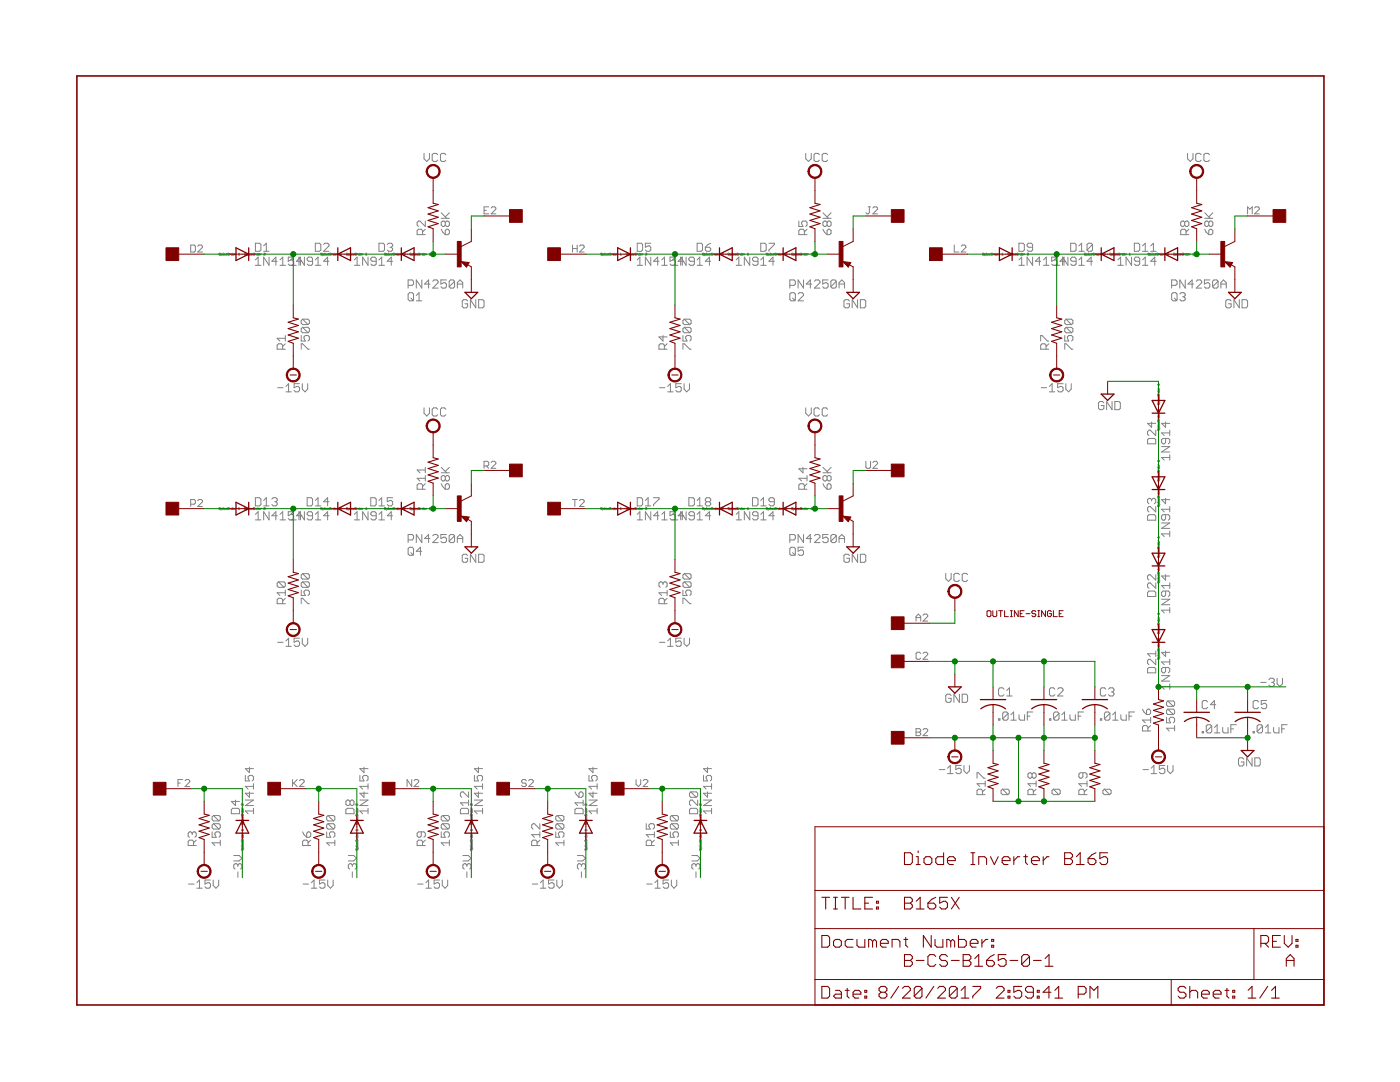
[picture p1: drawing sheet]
<svg xmlns="http://www.w3.org/2000/svg" width="279mm" height="216mm" viewBox="0 0 279 216" stroke-linecap="round" stroke-linejoin="round" font-family="sans-serif">
<g fill="none" stroke="#808080" stroke-width=".2">
<path d="M84.6 30.6v1.1l.6 .5 .5-.5v-1.1M87.4 30.9l-.3-.3h-.6l-.2 .3v1.1l.2 .2h.6l.3-.2M89 30.9l-.3-.3h-.5l-.3 .3v1.1l.3 .2h.5l.3-.2M160.8 30.6v1.1l.6 .5 .5-.5v-1.1M163.5 30.9l-.2-.3h-.6l-.2 .3v1.1l.2 .2h.6l.2-.2M165.2 30.9l-.3-.3h-.5l-.3 .3v1.1l.3 .2h.5l.3-.2M237 30.6v1.1l.5 .5 .6-.5v-1.1M239.7 30.9l-.3-.3h-.5l-.3 .3v1.1l.3 .2h.5l.3-.2M241.4 30.9l-.3-.3h-.6l-.2 .3v1.1l.2 .2h.6l.3-.2M38.1 48.9h.7l.2 .2v1l-.2 .2h-.7zM39.5 49.1l.2-.2h.5l.2 .2v.3l-.9 .9h.9M44 50.6h-.3l.3 .2-.1 .1-.2-.1"/>
<path d="M44.1 50.9h.2v-.2h-.2v.3M44.5 50.9h.1M44.5 50.7v.2M44.5 50.5h.1M45 50.7h-.3l.1 .2h.2M45.1 50.8h.2v-.1h-.2l.2 .2M45.5 50.5l.2 .1v.3l-.2-.1zM45.8 50.7v.2M46 50.7l-.2 .1M46.4 50.5v.4l-.3-.1 .1-.1h.2M46.5 50.8h.3l-.1-.1h-.2l.2 .2M46.9 50.7v.2"/>
<path d="M47.1 50.7l-.2 .1M47.6 50.9h.2M47.6 50.7l.1-.2v.4M49 50.6h-.2l.2 .2v.1l-.2-.1M49.2 50.9h.2v-.2h-.2v.3M49.5 50.9h.2M49.5 50.7l.1 .2M49.6 50.5h.1M50 50.7h-.2v.2h.2M50.2 50.8h.2v-.1h-.2l.2 .2M50.6 50.5l.2 .1-.1 .3-.2-.1zM50.9 50.7v.2"/>
<path d="M51 51.9l.5-.6v1.6M51 52.9h1.1M51 48.5h.8l.3 .3v1.1l-.3 .2h-.8zM51.1 50.7l-.2 .1M51.5 50.5v.4l-.3-.1 .1-.1h.2M51.6 50.8h.3l-.1-.1h-.2l.2 .2M52 50.7v.2M52.2 50.7l-.2 .1M52.6 49.1l.5-.6v1.6M52.6 50.1h1.1M52.7 50.6h.2l-.2 .3h.2M53.7 51.3v1.6l-1.1-1.6v1.6"/>
<path d="M55.3 52.1h-1l.8-.8v1.6M55.9 52.9h1.1M55.9 51.9l.5-.6v1.6M57.5 52.7l.3 .2h1.3M58 51.9l.6-.6v1.6M58.6 51.3h-1.1v.8l.6-.2h.2l.3 .2v.6l-.3 .2M60.2 52.1h-1l.8-.8v1.6M60.7 51.3v1.6l-1-1.6v1.6M62.4 52.1h-.8l-.3-.2v-.3l.3-.3h.5l.3 .3v1.1l-.3 .2h-.5l-.3-.2M62.9 48.5h.9l.2 .3v1.1l-.2 .2h-.9zM62.9 52.9h1.1M62.9 51.9l.6-.6v1.6"/>
<path d="M64.3 50.6h-.3l.3 .2-.1 .1-.2-.1M64.4 50.9l.3-.1-.1-.1h-.2v.3M64.6 48.8l.3-.3h.5l.3 .3v.3l-1.1 1h1.1M64.8 50.9h.1M64.8 50.7v.2M64.8 50.5h.1M65.3 50.7h-.3l.1 .2h.2M65.4 50.8h.3l-.1-.1h-.2l.2 .2M65.7 52.1h-1.1l.8-.8v1.6M65.8 50.6h.2v.3l-.2-.1zM66.1 50.7v.2M66.3 50.7l-.2 .1"/>
<path d="M66.7 50.5v.4l-.2-.1v-.1h.2M66.8 50.8h.3l-.1-.1h-.2l.2 .2M67.2 50.7v.2M67.4 50.7l-.2 .1M67.9 50.6h.3l-.3 .3h.3M69.4 50.6h-.3l.3 .2-.1 .1-.2-.1M69.5 50.9l.2-.1v-.1h-.2v.3M69.8 50.9h.2M69.8 50.7l.1 .2M69.9 50.5h.1M70.4 50.7h-.3l.1 .2h.2M70.5 50.8h.2v-.1h-.2l.2 .2"/>
<path d="M70.7 51.9l.6-.6v1.6M70.7 52.9h1.1M70.8 50.6h.3l-.1 .3-.2-.1zM71.2 50.7v.2M71.4 50.7l-.2 .1M71.8 50.5v.4l-.3-.1 .1-.1h.2M71.9 50.8h.3l-.1-.1h-.2l.2 .2M72.3 50.7v.2M72.5 50.7l-.2 .1M73 50.9h.2M73 50.7l.1-.2v.4M73.4 51.3v1.6l-1-1.6v1.6"/>
<path d="M75.1 52.1h-.8l-.3-.2v-.3l.3-.3h.5l.3 .3v1.1l-.3 .2h-.5l-.3-.2M75.6 48.5h.9l.2 .3v1.1l-.2 .2h-.9zM75.6 52.9h1.1M75.6 51.9l.6-.6v1.6M77 50.6h-.3l.3 .2-.1 .1-.2-.1M77.1 50.9l.3-.1-.1-.1h-.2v.3M77.3 48.8l.3-.3h.5l.3 .3v.3l-.3 .2M77.5 50.9h.1M77.5 50.7v.2M77.5 50.5h.1M77.8 49.3h.3M78 50.7h-.3l.1 .2h.2"/>
<path d="M78.1 49.3l.3 .3v.3l-.3 .2h-.5l-.3-.2M78.1 50.8h.3l-.1-.1h-.2l.2 .2M78.4 52.1h-1.1l.8-.8v1.6M78.5 50.6h.2v.3l-.2-.1zM78.8 50.7v.2M79 50.7l-.2 .1M79.4 50.5v.4l-.2-.1v-.1h.2M79.5 50.8h.3l-.1-.1h-.2l.2 .2M79.9 50.7v.2M80.1 50.7l-.2 .1M80.6 50.6h.3l-.3 .3h.3M81.4 56.9h.9l.2-.2v-.6l-.2-.2h-.9v1.6"/>
<path d="M81.7 58.4h.6l.2 .3v1.1l-.2 .2h-.6l-.3-.2v-1.1zM82 59.5l.5 .5M82.1 50.6h-.3l.3 .2-.1 .1-.2-.1M82.2 50.9l.2-.1v-.1h-.2v.3M82.5 50.9h.2M82.5 50.7l.1 .2M82.6 50.5h.1M83.1 50.7h-.3l.1 .2h.2M83.1 58.9l.5-.5v1.6M83.2 50.8h.2v-.1h-.2l.2 .2M83.5 50.6h.3l-.1 .3-.2-.1zM83.9 50.7v.2"/>
<path d="M84.1 50.7l-.2 .1M84.2 55.9v1.6l-1.1-1.6v1.6M84.3 46.8v-.8l-.2-.3h-.6l-.3 .3v.8h1.7M84.5 50.5v.4l-.3-.1 .1-.1h.2M84.6 50.8h.3l-.1-.1h-.2l.2 .2M84.9 44.1v1.1l-1.1-1.1h-.3l-.3 .3v.5l.3 .3M84.9 45.7l-.6 .6M85 50.7v.2M85.2 50.7l-.2 .1M85.7 50.9h.2M85.7 50.7l.1-.2v.4M85.8 56.7h-1.1l.8-.8v1.6"/>
<path d="M86.4 56.1l.2-.2h.6l.2 .2v.3l-1 1.1h1M88.1 45.7l.2 .6 .6 .5M88.1 43.6h1.6M88.1 42.5l1 1.1M88.9 44.4l.2-.3h.3l.3 .3v.5l-.3 .3h-.3l-.2-.3M88.9 44.4l-.3-.3h-.3l-.2 .3v.5l.2 .3h.3l.3-.3M88.9 46l.2-.3h.3l.3 .3v.5l-.3 .3h-.5zM88.9 44.4v.5M89.1 55.9h-1.1v.8l.5-.3h.3l.3 .3v.5l-.3 .3h-.5l-.3-.3M89.7 42.5l-.8 .8M90.7 56.1l-1.1 1.1M90.7 56.1l-.3-.2h-.5l-.3 .2v1.1"/>
<path d="M90.7 56.1v1.1l-.3 .3h-.5l-.3-.3M91.3 56.7h1.1M91.3 57.5v-1.1l.5-.5 .6 .5v1.1M95 59.8v1.6l-1.1-1.6v1.6M95.5 59.8h.8l.3 .3v1.1l-.3 .2h-.8zM96.6 42h.5M97.5 41.3h-.9v1.4h.9M98 41.5l.3-.2h.4l.3 .2v.2l-1 1h1M114.3 48.9v1.4M114.3 49.6h.9M115.2 48.9v1.4M115.7 49.1l.2-.2h.5l.2 .2v.3l-.9 .9h.9"/>
<path d="M120.2 50.6h-.3l.3 .2-.1 .1-.2-.1M120.3 50.9h.2v-.2h-.2v.3M120.6 50.9h.2M120.6 50.7l.1 .2M120.7 50.5h.1M121.2 50.7h-.3l.1 .2h.2M121.3 50.8h.2v-.1h-.2l.2 .2M121.6 50.6h.3l-.1 .3-.2-.1zM122 50.7v.2M122.2 50.7l-.2 .1M122.6 50.5v.4h-.2l-.1-.2h.3M122.7 50.8h.3l-.1-.1h-.2l.2 .2"/>
<path d="M123.1 50.7v.2M123.3 50.7l-.2 .1M123.8 50.9h.2M123.8 50.7l.1-.2v.4M125.2 50.6h-.2l.2 .2v.1l-.2-.1M125.3 50.9h.2l.1-.2h-.3v.3M125.7 50.9h.2M125.7 50.7l.1 .2M125.8 50.5h.1M126.2 50.7h-.2v.2h.2M126.3 50.8h.3l-.1-.1h-.2l.2 .2M126.7 50.6h.3l-.1 .3-.2-.1z"/>
<path d="M127.1 50.7v.2M127.2 51.9l.5-.6v1.6M127.2 52.9h1M127.2 48.5h.8l.2 .3v1.1l-.2 .2h-.8zM127.3 50.7l-.2 .1M127.7 50.5v.4h-.2l-.1-.2h.3M127.8 50.8h.2v-.1h-.2l.2 .2M128.2 50.7v.2M128.4 50.7l-.2 .1M128.8 50.6h.3l-.3 .3h.3M129.9 48.5h-1.1v.8l.5-.2h.3l.3 .2v.6l-.3 .2h-.5l-.3-.2M129.9 51.3v1.6l-1.1-1.6v1.6"/>
<path d="M131.5 52.1h-1.1l.9-.8v1.6M132.1 52.9h1.1M132.1 51.9l.5-.6v1.6M133.7 52.7l.3 .2h1.3M134.2 51.9l.5-.6v1.6M134.8 51.3h-1.1v.8l.6-.2h.2l.3 .2v.6l-.3 .2M136.4 52.1h-1.1l.9-.8v1.6M136.9 51.3v1.6l-1.1-1.6v1.6M138.6 52.1h-.8l-.3-.2v-.3l.3-.3h.5l.3 .3v1.1l-.3 .2h-.5l-.3-.2M139.1 48.5h.8l.3 .3v1.1l-.3 .2h-.8zM139.1 52.9h1.1M139.1 51.9l.6-.6v1.6"/>
<path d="M140.5 50.6l-.2-.1-.1 .2 .3 .1h-.3M140.6 50.9l.2-.1v-.1h-.2v.3M140.8 49.3h.8l.2 .3v.3l-.2 .2h-.6l-.2-.2zM141 50.9h.1M141 50.7v.2M141 50.5h.1M141.5 50.7h-.3l.1 .2h.2M141.6 50.8h.2v-.1h-.2l.2 .2M141.8 52.1h-1l.8-.8v1.6M141.8 48.5l-.5 .3-.5 .5M142 50.5l.2 .1v.3l-.2-.1zM142.3 50.7v.2"/>
<path d="M142.5 50.7l-.2 .1M142.9 50.5v.4l-.3-.1 .1-.1h.2M143 50.8h.3l-.1-.1h-.2l.2 .2M143.4 50.7v.2M143.6 50.7l-.2 .1M144.1 50.6h.2l-.2 .3h.2M145.5 50.6l-.1-.1-.1 .2 .2 .1h-.2M145.7 50.9l.2-.1v-.1h-.2v.3M146 50.9h.2M146 50.7l.1 .2M146.1 50.5h.1M146.5 50.7h-.2v.2h.2"/>
<path d="M146.7 50.8h.2v-.1h-.2l.2 .2M146.9 52.9h1.1M146.9 51.9l.5-.6v1.6M147.1 50.5l.2 .1-.1 .3-.2-.1zM147.4 50.7v.2M147.6 50.7l-.2 .1M148 50.5v.4l-.3-.1 .1-.1h.2M148.1 50.8h.3l-.1-.1h-.2l.2 .2M148.5 50.7v.2M148.7 50.7l-.2 .1M149.2 50.9h.2M149.2 50.7l.1-.2v.4"/>
<path d="M149.6 51.3v1.6l-1.1-1.6v1.6M151.3 52.1h-.8l-.3-.2v-.3l.3-.3h.5l.3 .3v1.1l-.3 .2h-.5l-.3-.2M151.8 48.5h.8l.3 .3v1.1l-.3 .2h-.8zM151.8 52.9h1.1M151.8 51.9l.6-.6v1.6M153.2 50.6l-.2-.1-.1 .2 .3 .1h-.3M153.3 50.9l.2-.1v-.1h-.2v.3M153.5 48.5h1v.3l-1 1.1v.2M153.7 50.9h.1M153.7 50.7v.2M153.7 50.5h.1M154.2 50.7h-.3l.1 .2h.2"/>
<path d="M154.3 50.8h.2v-.1h-.2l.2 .2M154.5 52.1h-1l.8-.8v1.6M154.7 50.5l.2 .1v.3l-.2-.1zM155 50.7v.2M155.2 50.7l-.2 .1M155.6 50.5v.4l-.3-.1 .1-.1h.2M155.7 50.8h.3l-.1-.1h-.2l.2 .2M156.1 50.7v.2M156.3 50.7l-.2 .1M156.8 50.6h.2l-.2 .3h.2M157.6 58.7l.3-.3h.6l.2 .3v1.1l-.2 .2h-.6l-.3-.2zM157.6 56.9h.9l.2-.2v-.6l-.2-.2h-.9v1.6"/>
<path d="M158.2 59.5l.5 .5M158.2 50.6l-.1-.1-.1 .2 .2 .1h-.2M158.4 50.9l.2-.1v-.1h-.2v.3M158.7 50.9h.2M158.7 50.7l.1 .2M158.8 50.5h.1M159.2 50.7h-.2v.2h.2M159.3 58.7l.3-.3h.5l.3 .3v.2l-1.1 1.1h1.1M159.4 50.8h.2v-.1h-.2l.2 .2M159.4 44.1v1.1h.9l-.3-.6v-.2l.3-.3h.5l.3 .3v.5l-.3 .3M159.8 50.5l.2 .1-.1 .3-.2-.1zM160.1 50.7v.2"/>
<path d="M160.3 50.7l-.2 .1M160.4 55.9v1.6l-1.1-1.6v1.6M160.5 46.8v-.8l-.2-.3h-.6l-.3 .3v.8h1.7M160.7 50.5v.4l-.3-.1 .1-.1h.2M160.8 50.8h.3l-.1-.1h-.2l.2 .2M161.1 45.7l-.6 .6M161.2 50.7v.2M161.4 50.7l-.2 .1M161.9 50.9h.2M161.9 50.7l.1-.2v.4M162 56.7h-1.1l.8-.8v1.6M162.5 56.1l.3-.2h.6l.2 .2v.3l-1.1 1.1h1.1"/>
<path d="M164.2 43.6h1.7M164.2 45.7l.3 .6 .6 .5M164.2 42.5l1.1 1.1M165.1 44.4l.2-.3h.3l.3 .3v.5l-.3 .3h-.3l-.2-.3M165.1 44.4l-.3-.3h-.3l-.3 .3v.5l.3 .3h.3l.3-.3M165.1 44.4v.5M165.3 55.9h-1.1v.8l.5-.3h.3l.3 .3v.5l-.3 .3h-.6l-.2-.3M165.3 45.7h.3l.3 .3v.5l-.3 .3h-.5v-.8zM165.9 42.5l-.8 .8M166.9 56.1l-1.1 1.1M166.9 56.1v1.1l-.3 .3h-.5l-.3-.3M166.9 56.1l-.3-.2h-.5l-.3 .2v1.1"/>
<path d="M167.4 56.7h1.2M167.4 57.5v-1.1l.6-.5 .6 .5v1.1M171.2 59.8v1.6l-1.1-1.6v1.6M171.7 59.8h.8l.3 .3v1.1l-.3 .2h-.8zM173.3 41.3h.4M173.5 41.3v1.1l-.2 .3h-.3l-.2-.3M174.2 41.5l.2-.2h.5l.2 .2v.2l-.9 1h.9M190.4 48.9v1.4h1M191.8 49.1l.3-.2h.4l.3 .2v.3l-1 .9h1M196.3 50.6l-.1-.1-.1 .2 .2 .1h-.2M196.5 50.9h.2v-.2h-.2v.3M196.8 50.9h.2"/>
<path d="M196.8 50.7l.1 .2M196.9 50.5h.1M197.3 50.7h-.2v.2h.2M197.5 50.8h.2v-.1h-.2l.2 .2M197.9 50.5l.2 .1-.1 .3-.2-.1zM198.2 50.7v.2M198.4 50.7l-.2 .1M198.8 50.5v.4l-.3-.1 .1-.1h.2M198.9 50.8h.2v-.1h-.2l.2 .2M199.3 50.7v.2M199.5 50.7l-.2 .1M199.9 50.9h.3"/>
<path d="M199.9 50.7l.2-.2v.4M201.4 50.6l-.2-.1v.2l.2 .1h-.2M201.5 50.9h.2l.1-.2h-.3v.3M201.9 50.9h.1M201.9 50.7l.1 .2M202 50.5h.1M202.4 50.7h-.2v.2h.2M202.5 50.8h.3l-.1-.1h-.2l.2 .2M203 50.5l.2 .1-.1 .3-.2-.1zM203.3 50.7v.2M203.3 52.9h1.1M203.3 51.9l.6-.6v1.6"/>
<path d="M203.3 48.5h.9l.2 .3v1.1l-.2 .2h-.9zM203.5 50.7l-.2 .1M203.9 50.5v.4l-.3-.1 .1-.1h.2M204 50.8h.2v-.1h-.2l.2 .2M204.3 50.7v.2M204.5 50.7l-.2 .1M205 50.6h.3l-.3 .3h.3M206.1 49.3h-.8l-.3-.2v-.3l.3-.3h.5l.3 .3v1.1l-.3 .2h-.5l-.3-.2M206.1 51.3v1.6l-1.1-1.6v1.6M207.7 52.1h-1.1l.8-.8v1.6M208.3 52.9h1M208.3 51.9l.5-.6v1.6"/>
<path d="M209.9 52.7l.3 .2h1.3M210.4 51.9l.5-.6v1.6M211 51.3h-1.1v.8l.5-.2h.3l.3 .2v.6l-.3 .2M212.6 52.1h-1.1l.8-.8v1.6M213.1 51.3v1.6l-1.1-1.6v1.6M213.7 48.5h.8l.3 .3v1.1l-.3 .2h-.8zM214.8 52.1h-.8l-.3-.2v-.3l.3-.3h.5l.3 .3v1.1l-.3 .2h-.5l-.3-.2M215.3 52.9h1.1M215.3 51.9l.6-.6v1.6M215.3 49.1l.6-.6v1.6M215.3 50.1h1.1M216.7 50.6l-.2-.1-.1 .2 .3 .1h-.3"/>
<path d="M216.8 50.9h.2v-.2h-.2v.3M217.1 50.9h.2M217.1 50.7l.1 .2M217.2 50.5h.1M217.7 50.7h-.3l.1 .2h.2M217.8 50.8h.2v-.1h-.2l.2 .2M218 52.1h-1.1l.9-.8v1.6M218 48.8v1.1l-.2 .2h-.6l-.3-.2M218 48.8l-.2-.3h-.6l-.3 .3v1.1M218 48.8l-1.1 1.1M218.2 50.5l.2 .1-.1 .3-.2-.1zM218.5 50.7v.2"/>
<path d="M218.7 50.7l-.2 .1M219.1 50.5v.4l-.3-.1 .1-.1h.2M219.2 50.8h.3l-.1-.1h-.2l.2 .2M219.6 50.7v.2M219.8 50.7l-.2 .1M220.3 50.6h.2l-.2 .3h.2M221.7 50.6l-.1-.1-.1 .2 .2 .1h-.2M221.8 50.9h.2l.1-.2h-.3v.3M222.2 50.9h.2M222.2 50.7l.1 .2M222.3 50.5h.1M222.7 50.7h-.2v.2h.2"/>
<path d="M222.8 50.8h.3l-.1-.1h-.2l.2 .2M223.1 52.9h1.1M223.1 51.9l.5-.6v1.6M223.3 50.5l.2 .1-.1 .3-.2-.1zM223.6 50.7v.2M223.8 50.7l-.2 .1M224.2 50.5v.4l-.3-.1 .1-.1h.2M224.3 50.8h.2v-.1h-.2l.2 .2M224.7 50.7v.2M224.9 50.7l-.2 .1M225.3 50.9h.3M225.3 50.7l.2-.2v.4"/>
<path d="M225.8 51.3v1.6l-1.1-1.6v1.6M226.4 48.5h.8l.3 .3v1.1l-.3 .2h-.8zM227.5 52.1h-.8l-.3-.2v-.3l.3-.3h.5l.3 .3v1.1l-.3 .2h-.5l-.3-.2M228 52.9h1.1M228 51.9l.6-.6v1.6M228 49.1l.6-.6v1.6M228 50.1h1.1M229.4 50.6l-.2-.1-.1 .2 .3 .1h-.3M229.5 50.9h.2v-.2h-.2v.3M229.6 50.1h1.1M229.6 49.1l.6-.6v1.6M229.8 50.9h.2"/>
<path d="M229.8 50.7l.1 .2M229.9 50.5h.1M230.4 50.7h-.3l.1 .2h.2M230.5 50.8h.2v-.1h-.2l.2 .2M230.7 52.1h-1.1l.9-.8v1.6M230.9 50.5l.2 .1-.1 .3-.2-.1zM231.2 50.7v.2M231.4 50.7l-.2 .1M231.8 50.5v.4h-.2l-.1-.2h.3M231.9 50.8h.3l-.1-.1h-.2l.2 .2M232.3 50.7v.2M232.5 50.7l-.2 .1"/>
<path d="M233 50.6h.2l-.2 .3h.2M233.8 56.9h.8l.3-.2v-.6l-.3-.2h-.8v1.6M234.1 58.4h.5l.3 .3v1.1l-.3 .2h-.5l-.3-.2v-1.1zM234.4 59.5l.5 .5M234.4 50.6l-.1-.1-.1 .2 .2 .1h-.2M234.5 50.9h.2l.1-.2h-.3v.3M234.9 50.9h.2M234.9 50.7l.1 .2M235 50.5h.1M235.4 50.7h-.2v.2h.2M235.5 58.7l.2-.3h.6l.2 .3v.2l-.2 .3M235.5 50.8h.3l-.1-.1h-.2l.2 .2"/>
<path d="M236 50.5l.2 .1-.1 .3-.2-.1zM236 59.2h.3M236.3 59.2l.2 .3v.3l-.2 .2h-.6l-.2-.2M236.3 50.7v.2M236.4 44.4l.3-.3h.3l.3 .3v.5l-.3 .3h-.3l-.3-.3M236.4 44.4l-.2-.3h-.3l-.3 .3v.5l.3 .3h.3l.2-.3M236.4 44.4v.5M236.5 50.7l-.2 .1M236.5 55.9v1.6l-1-1.6v1.6M236.7 46.8v-.8l-.3-.3h-.5l-.3 .3v.8h1.7M236.9 50.5v.4h-.2l-.1-.2h.3M237 50.8h.2v-.1h-.2l.2 .2"/>
<path d="M237.3 45.7l-.6 .6M237.4 50.7v.2M237.6 50.7l-.2 .1M238 50.9h.3M238 50.7l.2-.2v.4M238.2 56.7h-1.1l.8-.8v1.6M238.7 56.1l.3-.2h.5l.3 .2v.3l-1.1 1.1h1.1M240.4 43.6h1.6M240.4 45.7l.3 .6 .5 .5M240.4 42.5l1.1 1.1M241.2 44.4l-.2-.3h-.3l-.3 .3v.5l.3 .3h.3l.2-.3M241.2 46l.3-.3h.3l.2 .3v.5l-.2 .3h-.6z"/>
<path d="M241.2 44.4l.3-.3h.3l.2 .3v.5l-.2 .3h-.3l-.3-.3M241.2 44.4v.5M241.4 55.9h-1v.8l.5-.3h.3l.2 .3v.5l-.2 .3h-.6l-.2-.3M242 42.5l-.8 .8M243.1 56.1l-.3-.2h-.5l-.3 .2v1.1M243.1 56.1v1.1l-.3 .3h-.5l-.3-.3M243.1 56.1l-1.1 1.1M243.6 56.7h1.1M243.6 57.5v-1.1l.6-.5 .5 .5v1.1M247.3 59.8v1.6l-1-1.6v1.6M247.9 59.8h.8l.3 .3v1.1l-.3 .2h-.8zM249 42.7v-1.4l.4 .4 .5-.4v1.4"/>
<path d="M250.4 41.5l.2-.2h.5l.2 .2v.2l-.9 1h.9M55.4 77.4h1.1M56.4 69.7v-.8l-.3-.3h-.5l-.3 .3v.8h1.6M56.9 68.6l-.5 .5M56.9 67.5h-1.6l.6 .6M56.9 67v1.1M57.1 77.1l.5-.5v1.6M57.1 78.2h1M59.8 76.6h-1.1v.8l.8-.3 .3 .3v.5l-.3 .3h-.5l-.3-.3M60.1 67v1.1h.8l-.2-.6v-.3l.2-.2h.6l.2 .2v.6l-.2 .3M60.1 69.7v-1.1h.3l1.1 1.1h.2M60.3 76.6v1l.6 .6 .5-.6v-1"/>
<path d="M60.4 65.3h1.1l.2 .3v.5l-.2 .3M60.4 63.7l-.3 .3v.5l.3 .3h1.1M60.4 65.3l-.3 .3v.5l.3 .3h1.1M60.4 63.7h1.1l.2 .3v.5l-.2 .3M60.4 65.3l1.1 1.1M60.4 63.7l1.1 1.1M83.1 60h1.1M93.3 60.1l-.3-.3h-.5l-.3 .3v1.1l.3 .2h.5l.3-.2v-.6h-.5M131.6 77.4h1.1M132.3 67v1.1l-.8-.9h1.6M132.6 69.7v-.8l-.3-.3h-.5l-.3 .3v.8h1.6M133.1 68.6l-.5 .5"/>
<path d="M133.2 77.1l.6-.5v1.6M133.2 78.2h1.1M136 76.6h-1.1v.8l.5-.3h.3l.3 .3v.5l-.3 .3h-.6l-.2-.3M136.3 67v1.1h.8l-.3-.6v-.3l.3-.2h.6l.2 .2v.6l-.2 .3M136.3 69.7v-1.1h.3l1.1 1.1h.2M136.5 76.6v1l.6 .6 .5-.6v-1M136.6 65.3l-.3 .3v.5l.3 .3h1.1M136.6 65.3h1.1l.2 .3v.5l-.2 .3M136.6 63.7l-.3 .3v.5l.3 .3h1.1M136.6 63.7h1.1l.2 .3v.5l-.2 .3M136.6 65.3l1.1 1.1M136.6 63.7l1.1 1.1"/>
<path d="M169.5 60.1l-.3-.3h-.5l-.3 .3v1.1l.3 .2h.5l.3-.2v-.6h-.5M207.7 68.1v-1.1h.3l1 1.1h.3M207.8 77.4h1.1M208.8 69.7v-.8l-.3-.3h-.5l-.3 .3v.8h1.6M209.3 68.6l-.5 .5M209.4 77.1l.6-.5v1.6M209.4 78.2h1.1M212.2 76.6h-1.1v.8l.5-.3h.3l.3 .3v.5l-.3 .3h-.6l-.2-.3M212.5 67v1.1h.8l-.3-.6v-.3l.3-.2h.5l.3 .2v.6l-.3 .3M212.5 69.7v-1.1h.3l1 1.1h.3M212.7 76.6v1l.6 .6 .5-.6v-1M212.8 65.3h1l.3 .3v.5l-.3 .3"/>
<path d="M212.8 65.3l1 1.1M212.8 63.7l1 1.1M212.8 65.3l-.3 .3v.5l.3 .3h1M212.8 63.7l-.3 .3v.5l.3 .3h1M212.8 63.7h1l.3 .3v.5l-.3 .3M230.9 79.9h.1M231 78.1h.4l-.1 .2h-.2v-.2M231.1 78.7h.2l.1 .2-.3 .1zM231.1 79.5l.1 .3 .2-.1v-.2M231.1 78.4l.2 .2M231.1 77.4l.2 .2M231.1 78.6h.3"/>
<path d="M231.1 77.6h.3M231.4 76.6v.3M231.4 77.7l-.1 .2-.2-.2h.2v.2M231.4 79.2l-.1 .2-.2-.2 .2-.1v.3M231.4 79.9v.1M231.4 79.9l-.3 .1M231.4 76.8h-.4l.1 .1M245.7 60.1l-.3-.3h-.5l-.3 .3v1.1l.3 .2h.5l.3-.2v-.6h-.5M39.5 99.9l.2-.2h.5l.2 .2v.2l-.9 1h.9M51 99.3h.8l.3 .3v1.1l-.3 .2h-.8zM52.6 99.9l.5-.6v1.6M54.3 99.6l.2-.3h.6l.2 .3v.3l-.2 .2"/>
<path d="M61.3 99.3h.8l.3 .3v1.1l-.3 .2h-.8zM62.9 99.9l.6-.6v1.6M74 99.3h.8l.3 .3v1.1l-.3 .2h-.8zM75.6 99.9l.6-.6v1.6M78.4 99.3h-1.1v.8l.5-.2h.3l.3 .2v.6l-.3 .2h-.5l-.3-.2M84.3 97.6v-.8l-.2-.3h-.6l-.3 .3v.8h1.7M84.6 81.4v1.1l.6 .5 .5-.5v-1.1M84.9 93.3v1M84.9 94.9v1.1M84.9 96.5l-.6 .6M84.9 95.4h-1.7l.6 .6M84.9 93.8h-1.7l.6 .5"/>
<path d="M87.4 81.7l-.3-.3h-.6l-.2 .3v1l.2 .3h.6l.3-.3M88.1 94.3h1.6M88.1 96.5l.2 .6 .6 .5M88.1 93.3l1 1M88.9 95.2l-.3-.3h-.3l-.2 .3v.5l.2 .3h.3l.3-.3M88.9 95.2l.2-.3h.3l.3 .3v.5l-.3 .3h-.3l-.2-.3M88.9 96.8l.2-.3h.3l.3 .3v.5l-.3 .3h-.5zM88.9 95.2v.5M89 81.7l-.3-.3h-.5l-.3 .3v1l.3 .3h.5l.3-.3M89.7 93.3l-.8 .8M96.6 93h.7l.2-.2v-.5l-.2-.2h-.7v1.4M97.1 93l.4 .5"/>
<path d="M98 92.3l.3-.2h.4l.3 .2v.2l-1 1h1M114.3 99.7h.9M114.7 99.7v1.4M115.7 99.9l.2-.2h.5l.2 .2v.2l-.9 1h.9M127.2 99.3h.8l.2 .3v1.1l-.2 .2h-.8zM128.8 99.9l.5-.6v1.6M130.4 99.3h1.1v.3l-1.1 1.1v.2M137.5 99.3h.8l.3 .3v1.1l-.3 .2h-.8zM139.1 99.9l.6-.6v1.6M150.2 99.3h.8l.3 .3v1.1l-.3 .2h-.8zM151.8 99.9l.6-.6v1.6M160.3 93.3v1l-.9-.8h1.7"/>
<path d="M160.5 97.6v-.8l-.2-.3h-.6l-.3 .3v.8h1.7M160.8 81.4v1.1l.6 .5 .5-.5v-1.1M161.1 94.9v1.1M161.1 95.4h-1.7l.6 .6M161.1 96.5l-.6 .6M163.5 81.7l-.2-.3h-.6l-.2 .3v1l.2 .3h.6l.2-.3M164.2 94.3h1.7M164.2 96.5l.3 .6 .6 .5M164.2 93.3l1.1 1M165.1 95.2l.2-.3h.3l.3 .3v.5l-.3 .3h-.3l-.2-.3M165.1 95.2l-.3-.3h-.3l-.3 .3v.5l.3 .3h.3l.3-.3M165.1 95.2v.5"/>
<path d="M165.2 81.7l-.3-.3h-.5l-.3 .3v1l.3 .3h.5l.3-.3M165.3 96.5h.3l.3 .3v.5l-.3 .3h-.5v-.8zM165.9 93.3l-.8 .8M172.8 92.1v1.1l.2 .3h.5l.2-.3v-1.1M174.2 92.3l.2-.2h.5l.2 .2v.2l-.9 1h.9M220.3 80.4l-.3-.3h-.5l-.3 .3v1.1l.3 .2h.5l.3-.2v-.6h-.5M221.9 80.1v1.6l-1-1.6v1.6M222.5 80.1h.8l.3 .3v1.1l-.3 .2h-.8zM229 87.7l.3-.2h1.1l.3 .2v.9h-1.7zM229.8 99.7l-.2-.3h-.3l-.3 .3v.5l.3 .3M229.8 99.7l.3-.3h.3l.3 .3v.5l-.3 .3M229.8 84.2v1.1l-.8-.8h1.7"/>
<path d="M229.8 99.7v.3M230.7 85.8v1.1l-1.1-1.1h-.3l-.3 .3v.6l.3 .2M230.9 95.2h.1M230.9 85h.1M231 83.1h.4l-.1 .3-.2-.1v-.2M231 93.3h.4l-.1 .3-.2-.1v-.2M231 98.4h.4l-.1 .2h-.2v-.2M231.1 80.5v.3l.2-.3 .1 .1-.1 .2M231.1 85.6v.2l.2-.2h.1l-.1 .2M231.1 95.7v.3l.2-.3 .1 .1-.1 .2M231.1 83.8h.2l.1 .2-.3 .1zM231.1 94h.2l.1 .2h-.3z"/>
<path d="M231.1 99.1h.2l.1 .2h-.3zM231.1 84.6l.1 .2h.2v-.2M231.1 83.5l.2 .2M231.1 94.7l.1 .3 .2-.1v-.2M231.1 99.8l.1 .3 .2-.1v-.2M231.1 82.5l.2 .2M231.1 92.6l.2 .2M231.1 93.7l.2 .2M231.1 97.7l.2 .2M231.1 98.8l.2 .2M231.1 93.9h.3M231.1 92.8h.3"/>
<path d="M231.1 99h.3M231.1 97.9h.3M231.1 83.7h.3M231.1 82.7h.3M231.4 81.7v.3l-.3-.3-.1 .1 .1 .2M231.4 96.9v.3l-.3-.3-.1 .1 .1 .2M231.4 80.4v-.2l-.2-.1-.1 .3h.4M231.4 82.8l-.1 .2-.2-.2h.2v.2M231.4 84.3l-.1 .2-.2-.2 .2-.1v.3M231.4 85v.1M231.4 85.4v-.1l-.2-.1-.1 .2h.4M231.4 91.9v.2"/>
<path d="M231.4 93l-.1 .2-.2-.2 .2-.1v.3M231.4 94.4l-.1 .2-.2-.2h.2v.2M231.4 95.1v.1M231.4 95.6v-.2h-.2l-.1 .2h.4M231.4 98.1l-.1 .2-.2-.2 .2-.1v.3M231.4 99.5l-.1 .2-.2-.2 .2-.1v.3M231.4 85l-.3 .1M231.4 95.2h-.3M231.4 92h-.4l.1 .1M231.8 89.1h1.6l-1.6 1.1h1.6M232.6 99.4v1.1l-.8-.8h1.6M232.6 84.2v1.1l-.8-.8h1.6"/>
<path d="M232.6 87.5v.8l-.3 .3h-.2l-.3-.3v-.6l.3-.2h1.1l.2 .2v.6l-.2 .3M233.4 85.8v1.1M233.4 90.7v1.1M233.4 91.3h-1.6l.5 .5M233.4 86.4h-1.6l.5 .5M38.1 100.6h.7l.2-.2v-.5l-.2-.2h-.7v1.4M44 101.4h-.3l.3 .2-.1 .1-.2-.1M44.1 101.7h.2v-.2l-.2-.1v.4M44.5 101.4v.3M44.5 101.7h.1M44.5 101.2v.1M45 101.4l-.3 .1 .1 .2h.2"/>
<path d="M45.1 101.6h.2v-.2l-.2 .1 .2 .2M45.5 101.3l.2 .1v.3l-.2-.1zM45.8 101.4v.3M46 101.4l-.2 .2M46.4 101.3v.4l-.3-.1 .1-.2h.2M46.5 101.6h.3l-.1-.2-.2 .1 .2 .2M46.9 101.4v.3M47.1 101.4l-.2 .2M47.6 101.4l.1-.1v.4M47.6 101.7h.2M49 101.4h-.2l.2 .2v.1l-.2-.1M49.2 101.7h.2v-.2l-.2-.1v.4"/>
<path d="M49.5 101.4l.1 .3M49.5 101.7h.2M49.6 101.2v.1M50 101.4l-.2 .1v.2h.2M50.2 101.6h.2v-.2l-.2 .1 .2 .2M50.6 101.3l.2 .1-.1 .3-.2-.1zM50.9 101.4v.3M51 102.6l.5-.5v1.6M51 103.7h1.1M51.1 101.4l-.2 .2M51.5 101.3v.4l-.3-.1 .1-.2h.2M51.6 101.6h.3l-.1-.2-.2 .1 .2 .2"/>
<path d="M52 101.4v.3M52.2 101.4l-.2 .2M52.6 100.9h1.1M52.7 101.4h.2l-.2 .3h.2M53.7 102.1v1.6l-1.1-1.6v1.6M54.8 100.1h.3M55.1 100.1l.2 .3v.3l-.2 .2h-.6l-.2-.2M55.3 102.9h-1l.8-.8v1.6M55.6 116.1h1.1l.2 .3v.5l-.2 .3M55.6 116.1l-.3 .3v.5l.3 .3h1.1M55.6 116.1l1.1 1.1M55.9 102.6l.5-.5v1.6"/>
<path d="M55.9 103.7h1.1M56.9 117.8v1M56.9 119.4l-.5 .5M56.9 118.3h-1.6l.6 .5M57.5 103.5l.3 .2h1.3M58 102.6l.6-.5v1.6M58.6 102.1h-1.1v.8l.6-.3h.2l.3 .3v.6l-.3 .2M60.1 117.8v1h.8l-.2-.5v-.3l.2-.2h.6l.2 .2v.6l-.2 .2M60.2 102.9h-1l.8-.8v1.6M60.4 116.1l-.3 .3v.5l.3 .3h1.1M60.4 116.1h1.1l.2 .3v.5l-.2 .3M60.4 114.5l-.3 .2v.6l.3 .2h1.1"/>
<path d="M60.4 114.5h1.1l.2 .2v.6l-.2 .2M60.4 116.1l1.1 1.1M60.4 114.5l1.1 1M60.7 102.1v1.6l-1-1.6v1.6M62.4 102.9h-.8l-.3-.3v-.2l.3-.3h.5l.3 .3v1.1l-.3 .2h-.5l-.3-.2M62.9 102.6l.6-.5v1.6M62.9 103.7h1.1M62.9 100.9h1.1M64.3 101.4l-.2-.1-.1 .1 .3 .2h-.3M64.4 101.7h.2l.1-.2-.3-.1v.4M64.8 101.4v.3M64.8 101.7h.1"/>
<path d="M64.8 101.2v.1M65.3 101.4l-.3 .1 .1 .2h.2M65.4 101.6h.3l-.1-.2-.2 .1 .2 .2M65.7 100.1h-1.1l.8-.8v1.6M65.7 102.9h-1.1l.8-.8v1.6M65.8 101.3l.2 .1v.3l-.2-.1zM66.1 101.4v.3M66.3 101.4l-.2 .2M66.7 101.3v.4h-.2v-.2l.2-.1M66.8 101.6h.3l-.1-.2-.2 .1 .2 .2M67.2 101.4v.3M67.4 101.4l-.2 .2"/>
<path d="M67.9 101.4h.3l-.3 .3h.3M69.4 101.4l-.2-.1-.1 .1 .3 .2h-.3M69.5 101.7h.2v-.2l-.2-.1v.4M69.8 101.4l.1 .3M69.8 101.7h.2M69.9 101.2v.1M70.4 101.4l-.3 .1 .1 .2h.2M70.5 101.6h.2v-.2l-.2 .1 .2 .2M70.7 102.6l.6-.5v1.6M70.7 103.7h1.1M70.9 101.3l.2 .1-.1 .3-.2-.1zM71.2 101.4v.3"/>
<path d="M71.4 101.4l-.2 .2M71.8 101.3v.4h-.2l-.1-.2 .3-.1M71.9 101.6h.3l-.1-.2-.2 .1 .2 .2M72.3 101.4v.3M72.5 101.4l-.2 .2M73 101.4l.1-.1v.4M73 101.7h.2M73.4 102.1v1.6l-1-1.6v1.6M75.1 102.9h-.8l-.3-.3v-.2l.3-.3h.5l.3 .3v1.1l-.3 .2h-.5l-.3-.2M75.6 102.6l.6-.5v1.6M75.6 103.7h1.1M75.6 100.9h1.1"/>
<path d="M77 101.4l-.2-.1-.1 .1 .3 .2h-.3M77.1 101.7h.2l.1-.2-.3-.1v.4M77.5 101.4v.3M77.5 101.7h.1M77.5 101.2v.1M78 101.4l-.3 .1 .1 .2h.2M78.1 101.6h.3l-.1-.2-.2 .1 .2 .2M78.4 102.9h-1.1l.8-.8v1.6M78.5 101.3l.2 .1v.3l-.2-.1zM78.8 101.4v.3M79 101.4l-.2 .2M79.4 101.3v.4h-.2v-.2l.2-.1"/>
<path d="M79.5 101.6h.3l-.1-.2-.2 .1 .2 .2M79.9 101.4v.3M80.1 101.4l-.2 .2M80.6 101.4h.3l-.3 .3h.3M81.4 109.5l.3-.3h.6l.2 .3v1.1l-.2 .2h-.6l-.3-.2zM81.4 107.7h.9l.2-.2v-.6l-.2-.2h-.9v1.6M82 110.3l.5 .5M82.1 101.4l-.2-.1-.1 .1 .3 .2h-.3M82.2 101.7h.2v-.2l-.2-.1v.4M82.5 101.4l.1 .3M82.5 101.7h.2M82.6 101.2v.1"/>
<path d="M83.1 101.4l-.3 .1 .1 .2h.2M83.2 101.6h.2v-.2l-.2 .1 .2 .2M83.6 101.3l.2 .1-.1 .3-.2-.1zM83.9 101.4v.3M84.1 101.4l-.2 .2M84.2 110h-1.1l.8-.8v1.6M84.2 106.7v1.6l-1.1-1.6v1.6M84.5 101.3v.4h-.2l-.1-.2 .3-.1M84.6 101.6h.3l-.1-.2-.2 .1 .2 .2M85 101.4v.3M85.2 101.4l-.2 .2M85.7 101.4l.1-.1v.4"/>
<path d="M85.7 101.7h.2M85.8 107.5h-1.1l.8-.8v1.6M86.4 106.9l.2-.2h.6l.2 .2v.3l-1 1.1h1M89.1 106.7h-1.1v.8l.5-.3h.3l.3 .3v.5l-.3 .3h-.5l-.3-.3M90.7 106.9l-.3-.2h-.5l-.3 .2v1.1M90.7 106.9v1.1l-.3 .3h-.5l-.3-.3M90.7 106.9l-1.1 1.1M91.3 108.3v-1.1l.5-.5 .6 .5v1.1M91.3 107.5h1.1M93.3 110.8l-.3-.2h-.5l-.3 .2v1.2l.3 .2h.5l.3-.2v-.6h-.5M95 110.6v1.6l-1.1-1.6v1.6M95.5 110.6h.8l.3 .2v1.2l-.3 .2h-.8z"/>
<path d="M120.2 101.4h-.3l.3 .2-.1 .1-.2-.1M120.3 101.7h.2v-.2l-.2-.1v.4M120.6 101.4l.1 .3M120.6 101.7h.2M120.7 101.2v.1M121.2 101.4l-.3 .1 .1 .2h.2M121.3 101.6h.2v-.2l-.2 .1 .2 .2M121.7 101.3l.2 .1-.1 .3-.2-.1zM122 101.4v.3M122.2 101.4l-.2 .2M122.6 101.3v.4h-.2l-.1-.2 .3-.1M122.7 101.6h.3l-.1-.2-.2 .1 .2 .2"/>
<path d="M123.1 101.4v.3M123.3 101.4l-.2 .2M123.8 101.4l.1-.1v.4M123.8 101.7h.2M125.2 101.4l-.2-.1v.1l.2 .2h-.2M125.3 101.7h.2l.1-.2-.3-.1v.4M125.7 101.4l.1 .3M125.7 101.7h.2M125.8 101.2v.1M126.2 101.4l-.2 .1v.2h.2M126.3 101.6h.3l-.1-.2-.2 .1 .2 .2M126.8 101.3l.2 .1-.1 .3-.2-.1z"/>
<path d="M127.1 101.4v.3M127.2 102.6l.5-.5v1.6M127.2 103.7h1M127.3 101.4l-.2 .2M127.7 101.3v.4h-.2l-.1-.2 .3-.1M127.8 101.6h.2v-.2l-.2 .1 .2 .2M128.2 101.4v.3M128.4 101.4l-.2 .2M128.8 100.9h1.1M128.8 101.4h.3l-.3 .3h.3M129.9 102.1v1.6l-1.1-1.6v1.6M131.5 102.9h-1.1l.9-.8v1.6"/>
<path d="M132.1 102.6l.5-.5v1.6M132.1 103.7h1.1M132.3 116.4l.3-.3h.3l.2 .3v.5l-.2 .3M132.3 116.4l-.3-.3h-.2l-.3 .3v.5l.3 .3M132.3 116.4v.2M133.1 118.3h-1.6l.5 .5M133.1 119.4l-.5 .5M133.1 117.8v1M133.7 103.5l.3 .2h1.3M134.2 102.6l.5-.5v1.6M134.8 102.1h-1.1v.8l.6-.3h.2l.3 .3v.6l-.3 .2M136.3 117.8v1h.8l-.3-.5v-.3l.3-.2h.6l.2 .2v.6l-.2 .2"/>
<path d="M136.4 102.9h-1.1l.9-.8v1.6M136.6 116.1l-.3 .3v.5l.3 .3h1.1M136.6 114.5h1.1l.2 .2v.6l-.2 .2M136.6 114.5l-.3 .2v.6l.3 .2h1.1M136.6 116.1h1.1l.2 .3v.5l-.2 .3M136.6 116.1l1.1 1.1M136.6 114.5l1.1 1M136.9 102.1v1.6l-1.1-1.6v1.6M138.6 102.9h-.8l-.3-.3v-.2l.3-.3h.5l.3 .3v1.1l-.3 .2h-.5l-.3-.2M139.1 102.6l.6-.5v1.6M139.1 103.7h1.1M139.1 100.9h1.1"/>
<path d="M140.5 101.4l-.2-.1-.1 .1 .3 .2h-.3M140.6 101.7h.2v-.2l-.2-.1v.4M141 101.4v.3M141 101.7h.1M141 101.2v.1M141 100.1l-.2-.2v-.3l.2-.3h.6l.2 .3v.3l-.2 .2M141 100.1l-.2 .3v.3l.2 .2h.6l.2-.2v-.3l-.2-.3M141 100.1h.6M141.5 101.4l-.3 .1 .1 .2h.2M141.6 101.6h.2v-.2l-.2 .1 .2 .2M141.8 102.9h-1l.8-.8v1.6M142 101.3l.2 .1v.3l-.2-.1z"/>
<path d="M142.3 101.4v.3M142.5 101.4l-.2 .2M142.9 101.3v.4l-.3-.1 .1-.2h.2M143 101.6h.3l-.1-.2-.2 .1 .2 .2M143.4 101.4v.3M143.6 101.4l-.2 .2M144.1 101.4h.2l-.2 .3h.2M145.5 101.4l-.1-.1-.1 .1 .2 .2h-.2M145.7 101.7h.2v-.2l-.2-.1v.4M146 101.4l.1 .3M146 101.7h.2M146.1 101.2v.1"/>
<path d="M146.5 101.4l-.2 .1v.2h.2M146.7 101.6h.2v-.2l-.2 .1 .2 .2M146.9 102.6l.5-.5v1.6M146.9 103.7h1.1M147.1 101.3l.2 .1-.1 .3-.2-.1zM147.4 101.4v.3M147.6 101.4l-.2 .2M148 101.3v.4l-.3-.1 .1-.2h.2M148.1 101.6h.3l-.1-.2-.2 .1 .2 .2M148.5 101.4v.3M148.7 101.4l-.2 .2M149.2 101.4l.1-.1v.4"/>
<path d="M149.2 101.7h.2M149.6 102.1v1.6l-1.1-1.6v1.6M151.3 102.9h-.8l-.3-.3v-.2l.3-.3h.5l.3 .3v1.1l-.3 .2h-.5l-.3-.2M151.8 102.6l.6-.5v1.6M151.8 103.7h1.1M151.8 100.9h1.1M153.2 101.4l-.2-.1-.1 .1 .3 .2h-.3M153.3 101.7h.2v-.2l-.2-.1v.4M153.7 101.4v.3M153.7 101.7h.1M153.7 101.2v.1M154.2 101.4l-.3 .1 .1 .2h.2"/>
<path d="M154.3 101.6h.2v-.2l-.2 .1 .2 .2M154.5 102.9h-1l.8-.8v1.6M154.5 100.1h-.8l-.2-.2v-.3l.2-.3h.6l.2 .3v1.1l-.2 .2h-.6l-.2-.2M154.7 101.3l.2 .1v.3l-.2-.1zM155 101.4v.3M155.2 101.4l-.2 .2M155.6 101.3v.4l-.3-.1 .1-.2h.2M155.7 101.6h.3l-.1-.2-.2 .1 .2 .2M156.1 101.4v.3M156.3 101.4l-.2 .2M156.8 101.4h.2l-.2 .3h.2M157.6 109.5l.3-.3h.6l.2 .3v1.1l-.2 .2h-.6l-.3-.2z"/>
<path d="M157.6 107.7h.9l.2-.2v-.6l-.2-.2h-.9v1.6M158.2 110.3l.5 .5M158.2 101.4l-.1-.1-.1 .1 .2 .2h-.2M158.4 101.7h.2v-.2l-.2-.1v.4M158.7 101.4l.1 .3M158.7 101.7h.2M158.8 101.2v.1M159.2 101.4l-.2 .1v.2h.2M159.4 101.6h.2v-.2l-.2 .1 .2 .2M159.8 101.3l.2 .1-.1 .3-.2-.1zM160.1 101.4v.3M160.3 101.4l-.2 .2"/>
<path d="M160.4 109.2h-1.1v.8l.5-.3h.3l.3 .3v.6l-.3 .2h-.5l-.3-.2M160.4 106.7v1.6l-1.1-1.6v1.6M160.7 101.3v.4l-.3-.1 .1-.2h.2M160.8 101.6h.3l-.1-.2-.2 .1 .2 .2M161.2 101.4v.3M161.4 101.4l-.2 .2M161.9 101.4l.1-.1v.4M161.9 101.7h.2M162 107.5h-1.1l.8-.8v1.6M162.5 106.9l.3-.2h.6l.2 .2v.3l-1.1 1.1h1.1M165.3 106.7h-1.1v.8l.5-.3h.3l.3 .3v.5l-.3 .3h-.6l-.2-.3M166.9 106.9l-.3-.2h-.5l-.3 .2v1.1"/>
<path d="M166.9 106.9v1.1l-.3 .3h-.5l-.3-.3M166.9 106.9l-1.1 1.1M167.4 108.3v-1.1l.6-.5 .6 .5v1.1M167.4 107.5h1.2M169.5 110.8l-.3-.2h-.5l-.3 .2v1.2l.3 .2h.5l.3-.2v-.6h-.5M171.2 110.6v1.6l-1.1-1.6v1.6M171.7 110.6h.8l.3 .2v1.2l-.3 .2h-.8zM188.7 114.4v1.1l.6 .5 .5-.5v-1.1M191.5 114.7l-.3-.3h-.6l-.2 .3v1.1l.2 .2h.6l.3-.2M193.1 114.7l-.3-.3h-.5l-.3 .3v1.1l.3 .2h.5l.3-.2M229.3 117.9h1.1l.3 .3v.8h-1.7v-.8zM229.3 102.7h1.1l.3 .3v.8h-1.7v-.8z"/>
<path d="M230.7 116.3v1.1l-1.1-1.1h-.3l-.3 .3v.5l.3 .3M230.7 114.7v1.1l-1.1-1.1h-.3l-.3 .2v.6l.3 .3M230.7 101.1v1.1l-1.1-1.1h-.3l-.3 .2v.6l.3 .3M230.9 110.4h.1M230.9 115.5h.1M230.9 100.2h.1M231 108.5h.4l-.1 .3-.2-.1v-.2M231 113.6h.4l-.1 .3-.2-.1v-.2M231.1 100.8v.3l.2-.3 .1 .1-.1 .2M231.1 111v.2l.2-.2h.1l-.1 .2M231.1 116.1v.2l.2-.2h.1l-.1 .2M231.1 109.2h.2l.1 .2-.3 .1z"/>
<path d="M231.1 114.3h.2l.1 .2-.3 .1zM231.1 110l.1 .2h.2v-.2M231.1 115l.1 .3 .2-.1v-.2M231.1 107.8l.2 .2M231.1 108.9l.2 .2M231.1 112.9l.2 .2M231.1 114l.2 .2M231.1 109.1h.3M231.1 108h.3M231.1 114.2h.3M231.1 113.1h.3M231.4 112.2v.2l-.3-.2h-.1l.1 .2"/>
<path d="M231.4 100.2v.1M231.4 100.7v-.2l-.2-.1-.1 .3h.4M231.4 107.1v.3M231.4 108.2l-.1 .2-.2-.2h.2v.2M231.4 109.7l-.1 .2-.2-.2 .2-.1v.3M231.4 110.3v.2M231.4 110.8v-.1l-.2-.1-.1 .2h.4M231.4 113.3l-.1 .2-.2-.2 .2-.1v.3M231.4 114.7l-.1 .2-.2-.2h.2v.2M231.4 115.4v.1M231.4 115.9v-.2h-.2l-.1 .2h.4M231.4 100.2l-.3 .1"/>
<path d="M231.4 110.4l-.3 .1M231.4 115.5h-.3M231.4 107.2h-.4l.1 .2M231.8 119.6h1.6l-1.6 1.1h1.6M231.8 104.4h1.6l-1.6 1h1.6M232.6 114.7v1.1l-.8-.9h1.6M232.6 102.7v.8l-.3 .3h-.2l-.3-.3v-.5l.3-.3h1.1l.2 .3v.5l-.2 .3M232.6 117.9v.9l-.3 .2h-.2l-.3-.2v-.6l.3-.3h1.1l.2 .3v.6l-.2 .2M233.4 101.1v1.1M233.4 106v1.1M233.4 116.3v1.1M233.4 116.8h-1.6l.5 .6"/>
<path d="M233.4 106.5h-1.6l.5 .6M233.4 101.6h-1.6l.5 .6M55.4 128.2h1.1M56.4 120.5v-.8l-.3-.3h-.5l-.3 .3v.8h1.6M57.1 127.9l.5-.6v1.7M57.1 129h1M59.8 127.3h-1.1v.9l.5-.3h.3l.3 .3v.5l-.3 .3h-.5l-.3-.3M60.1 120.5v-1.1h.3l1.1 1.1h.2M60.3 127.3v1.1l.6 .6 .5-.6v-1.1M131.6 128.2h1.1M132.6 120.5v-.8l-.3-.3h-.5l-.3 .3v.8h1.6M133.2 127.9l.6-.6v1.7"/>
<path d="M133.2 129h1.1M136 127.3h-1.1v.9l.8-.3 .3 .3v.5l-.3 .3h-.6l-.2-.3M136.3 120.5v-1.1h.3l1.1 1.1h.2M136.5 127.3v1.1l.6 .6 .5-.6v-1.1M182.8 123.9v-.9l.5-.5 .4 .5v.9M182.8 123.2h.9M183.7 130.4l-.2-.2h-.5l-.2 .2v.9l.2 .3h.5l.2-.3M184.2 130.4l.2-.2h.5l.2 .2v.2l-.9 1h.9M184.2 122.8l.2-.3h.5l.2 .3v.2l-.9 .9h.9M189.8 138.8l-.2-.3h-.6l-.3 .3v1.1l.3 .2h.6l.2-.2v-.6h-.5M191.5 138.5v1.6l-1.1-1.6v1.6M192 138.5h.8l.3 .3v1.1l-.3 .2h-.8z"/>
<path d="M200.4 137.5l-.3-.3h-.5l-.3 .3v1.1l.3 .3h.5l.3-.3M200.9 138.9h1.1M200.9 137.8l.6-.6v1.7M210.5 137.5l-.3-.3h-.5l-.3 .3v1.1l.3 .3h.5l.3-.3M211.1 137.5l.2-.3h.6l.3 .3v.3l-1.1 1.1h1.1M220.7 137.5l-.3-.3h-.5l-.3 .3v1.1l.3 .3h.5l.3-.3M221.2 137.5l.3-.3h.6l.2 .3v.3l-.2 .3M221.8 138.1h.3M222.1 138.1l.2 .2v.3l-.2 .3h-.6l-.3-.3M229 133.5l.3-.3h1.1l.3 .3v.8h-1.7zM230.7 131.6v1l-1.1-1h-.3l-.3 .2v.6l.3 .2M230.7 129.9v1.1"/>
<path d="M230.7 130.5h-1.7l.6 .5M230.9 125.6h.1M230.9 130.7h.1M231 123.8h.4l-.1 .2h-.2v-.2M231 128.8h.4l-.1 .3-.2-.1v-.2M231.1 126.2v.2l.2-.2 .1 .1-.1 .1M231.1 131.3v.2l.2-.2h.1l-.1 .2M231.1 124.5h.2l.1 .2h-.3zM231.1 129.5h.2l.1 .2-.3 .1zM231.1 125.2l.1 .3 .2-.1v-.2M231.1 130.3l.1 .2h.2v-.2M231.1 123.1l.2 .2"/>
<path d="M231.1 124.1l.2 .2M231.1 128.2l.2 .2M231.1 129.2l.2 .2M231.1 124.3h.3M231.1 123.3h.3M231.1 129.4h.3M231.1 128.4h.3M231.4 123.5l-.1 .2-.2-.2 .2-.1v.3M231.4 128.5l-.1 .2-.2-.2h.2v.2M231.4 126.1v-.2l-.2-.1-.1 .3h.4M231.4 127.4v.3l-.3-.3-.1 .1 .1 .2M231.4 122.3v.3"/>
<path d="M231.4 124.9l-.1 .2-.2-.2 .2-.1v.3M231.4 125.6v.1M231.4 130l-.1 .2-.2-.2 .2-.1v.3M231.4 130.7v.1M231.4 131.2v-.2l-.2-.1-.1 .3h.4M231.4 125.6l-.3 .1M231.4 130.7l-.3 .1M231.4 122.5h-.4l.1 .1M231.8 134.8h1.6l-1.6 1.1h1.6M232.6 129.9v1.1l-.8-.8h1.6M232.6 133.2v.8l-.3 .3h-.2l-.3-.3v-.5l.3-.3h1.1l.2 .3v.5l-.2 .3M233.1 139.9h1.1l.2 .2v.6l-.2 .2"/>
<path d="M233.1 139.9l-.3 .2v.6l.3 .2h1.1M233.1 139.9l1.1 1M233.4 137h-1.6l.5 .5M233.4 121.2v1.1M233.4 131.6v1M233.4 136.5v1M233.4 132.1h-1.6l.5 .5M233.4 121.8h-1.6l.5 .5M251.6 136.2h1.1M252.8 139.8h-1.1v.8l.6-.3h.2l.3 .3v.5l-.3 .3h-.5l-.3-.3M253.2 135.6l.3-.3h.5l.3 .3v.3l-.3 .3M253.8 136.2h.2"/>
<path d="M254 136.2l.3 .2v.3l-.3 .3h-.5l-.3-.3M254.9 135.3v1.1l.5 .6 .5-.6v-1.1M35.5 156.3h.5M36.4 155.6h-.9v1.4M36.9 155.8l.3-.2h.4l.3 .2v.2l-1 1h1M47 159.6v1.1l-.8-.8h1.6M49 154.7v1.1h.8l-.3-.5v-.3l.3-.3h.5l.3 .3v.6l-.3 .2M49 159.6h1.6l-1.6 1.1h1.6M49.8 153.1v1.1l-.8-.8h1.6M49.8 158v1.1l-.8-.8h1.6M50.6 156.4v1.1M50.6 156.9h-1.6l.5 .6"/>
<path d="M58.4 155.6v1.4M58.6 156.3l.7 .7M59.3 155.6l-.9 .9M59.8 155.8l.2-.2h.5l.2 .2v.2l-.9 1h.9M69.8 159.9l-.2-.3h-.3l-.3 .3v.6l.3 .2h.3l.2-.2M69.8 159.9l.3-.3h.3l.3 .3v.6l-.3 .2h-.3l-.3-.2M69.8 159.9v.6M71.8 154.7v1.1h.8l-.2-.5v-.3l.2-.3h.6l.2 .3v.6l-.2 .2M71.8 159.6h1.6l-1.6 1.1h1.6M72.6 158v1.1l-.8-.8h1.6M72.6 153.1v1.1l-.8-.8h1.6M73.4 156.4v1.1"/>
<path d="M73.4 156.9h-1.6l.6 .6M82.2 155.6v1.4l-1-1.4v1.4M82.6 155.8l.3-.2h.4l.3 .2v.2l-1 1h1M93.5 158v1.1l-1.1-1.1h-.2l-.3 .3v.5l.3 .3M93.5 159.6v1.1M94.7 159.6h1.6l-1.6 1.1h1.6M94.7 154.7v1.1h.8l-.3-.5v-.3l.3-.3h.5l.3 .3v.6l-.3 .2M95.5 158v1.1l-.8-.8h1.6M95.5 153.1v1.1l-.8-.8h1.6M96.3 156.9h-1.6l.5 .6M96.3 156.4v1.1M105 155.8l-.2-.2h-.5l-.2 .2v.2l.2 .3h.5l.2 .2v.2l-.2 .3h-.5l-.2-.3"/>
<path d="M105.5 155.8l.2-.2h.5l.2 .2v.2l-.9 1h.9M114.7 158l.3 .6 .5 .5M115.5 158.3l.3-.3h.3l.3 .3v.5l-.3 .3h-.6zM116.4 159.6v1.1M117.5 154.7v1.1h.8l-.2-.5v-.3l.2-.3h.6l.3 .3v.6l-.3 .2M117.5 159.6h1.7l-1.7 1.1h1.7M118.3 158v1.1l-.8-.8h1.7M118.3 153.1v1.1l-.8-.8h1.7M119.2 156.9h-1.7l.6 .6M119.2 156.4v1.1M126.9 155.6v.9l.5 .5 .5-.5v-.9M128.4 155.8l.2-.2h.5l.2 .2v.2l-.9 1h.9"/>
<path d="M137.9 158l-.3 .3v.5l.3 .3h1.1M137.9 158h1.1l.2 .3v.5l-.2 .3M137.9 158l1.1 1.1M139.2 159.6v1.1l-1.1-1.1h-.2l-.3 .3v.6l.3 .2M140.4 159.6h1.6l-1.6 1.1h1.6M140.4 154.7v1.1h.8l-.3-.5v-.3l.3-.3h.6l.2 .3v.6l-.2 .2M141.2 153.1v1.1l-.8-.8h1.6M141.2 158v1.1l-.8-.8h1.6M142 156.9h-1.6l.5 .6M142 156.4v1.1M182.8 145.4h.7l.2 .2v.3l-.2 .2 .2 .2v.3l-.2 .2h-.7zM182.8 146.1h.7"/>
<path d="M184.2 145.6l.2-.2h.5l.2 .2v.3l-.9 .9h.9M187.5 153.6h1.1M189.1 153.3l.6-.6v1.7M189.1 154.4h1.1M191.8 152.7h-1v.9l.8-.3 .2 .3v.5l-.2 .3h-.6l-.2-.3M192.4 152.7v1.1l.5 .6 .6-.6v-1.1M195 155.3v-1.1h.3l1 1.1h.3M196.1 158.6v-.9l-.3-.2h-.5l-.3 .2v.9h1.6M196.6 156.4h-1.6l.5 .5M196.6 157.5l-.5 .5M196.6 155.8v1.1M199.3 143.4h.3v.3h-.3z"/>
<path d="M200.1 157.5h1l.3 .2v.6l-.3 .3M200.1 157.5l-.3 .2v.6l.3 .3h1M200.1 157.5l1 1.1M201.2 142.3v1.1l-.3 .3h-.5l-.3-.3M201.2 142.3l-.3-.2h-.5l-.3 .2v1.1M201.2 142.3l-1.1 1.1M201.7 143.7h1.1M201.7 142.6l.6-.5v1.6M203.4 142.6v.8l.2 .3h.9v-1.1M205 142.9h.5M206 154.5l-.3-.3h-.3l-.3 .3v.5l.3 .3h.3l.3-.3M206 154.5l.2-.3h.3l.3 .3v.5l-.3 .3h-.3l-.2-.3"/>
<path d="M206 154.5v.5M206.1 142.1h-1.1v1.6M206.2 158.6v-.9l-.2-.2h-.6l-.3 .2v.9h1.7M206.8 156.4h-1.7l.6 .5M206.8 157.5l-.6 .5M206.8 155.8v1.1M209.4 143.4h.3v.3h-.3zM210.2 157.5l-.2 .2v.6l.2 .3h1.1M210.2 157.5h1.1l.3 .2v.6l-.3 .3M210.2 157.5l1.1 1.1M211.3 142.3v1.1l-.2 .3h-.6l-.2-.3M211.3 142.3l-.2-.2h-.6l-.2 .2v1.1"/>
<path d="M211.3 142.3l-1 1.1M211.9 143.7h1.1M211.9 142.6l.5-.5v1.6M213.5 142.6v.8l.3 .3h.8v-1.1M215.2 142.9h.5M216.1 154.2v.8l-.2 .3h-.3l-.3-.3v-.5l.3-.3h1.1l.2 .3v.5l-.2 .3M216.3 142.1h-1.1v1.6M216.4 158.6v-.9l-.3-.2h-.5l-.3 .2v.9h1.6M216.9 156.4h-1.6l.6 .5M216.9 155.8v1.1M216.9 157.5l-.5 .5M219.6 143.4h.3v.3h-.3z"/>
<path d="M220.4 157.5h1.1l.2 .2v.6l-.2 .3M220.4 157.5l-.3 .2v.6l.3 .3h1.1M220.4 157.5l1.1 1.1M221.5 142.3v1.1l-.3 .3h-.5l-.3-.3M221.5 142.3l-.3-.2h-.5l-.3 .2v1.1M221.5 142.3l-1.1 1.1M222.1 143.7h1M222.1 142.6l.5-.5v1.6M223.7 142.6v.8l.3 .3h.8v-1.1M225.3 142.9h.6M226.4 142.1h-1.1v1.6M228 141.5l.3 .5 .5 .6"/>
<path d="M228.1 153.6h1.1M228.8 141.8l.3-.3h.3l.2 .3v.5l-.2 .3h-.6zM229.1 145.9v-.8l-.3-.3h-.5l-.3 .3v.8h1.6M229.6 143.7h-1.6l.6 .5M229.6 144.8l-.5 .5M229.6 143.1v1.1M229.7 154.4h1.1M229.7 153.3l.6-.6v1.7M232.5 152.7h-1.1v.9l.5-.3h.3l.3 .3v.5l-.3 .3h-.6l-.2-.3M232.8 143.1v1.1h.8l-.3-.5v-.3l.3-.3h.6l.2 .3v.6l-.2 .2M233 152.7v1.1l.6 .6 .5-.6v-1.1M233.1 141.5h1.1l.2 .3v.5l-.2 .3"/>
<path d="M233.1 141.5l-.3 .3v.5l.3 .3h1.1M233.1 141.5l1.1 1.1M234.4 145.3h-1.6l.5 .6M234.4 144.8v1.1M239.9 146h.3v.2h-.3zM241 140.1l-.3-.3h-.5l-.3 .3v1l.3 .3h.5l.3-.3M241.8 144.9v1.1l-.2 .2h-.6l-.3-.2M241.8 144.9l-.2-.3h-.6l-.3 .3v1.1M241.8 144.9l-1.1 1.1M242.4 146.2h1.1M242.4 145.2l.5-.6v1.6M242.6 140.6h-1l.8-.8v1.6"/>
<path d="M244 145.2v.8l.3 .2h.8v-1M245.6 145.4h.6M246.7 144.6h-1.1v1.6M248.2 151.5l-.2-.3h-.6l-.2 .3v1.1l.2 .2h.6l.2-.2v-.6h-.5M249.9 151.2v1.6l-1.1-1.6v1.6M250.1 146h.2v.2h-.2zM250.4 151.2h.8l.3 .3v1.1l-.3 .2h-.8zM251.2 140.1l-.3-.3h-.6l-.2 .3v1l.2 .3h.6l.3-.3M252 144.9v1.1l-.3 .2h-.5l-.3-.2M252 144.9l-.3-.3h-.5l-.3 .3v1.1M252 144.9l-1.1 1.1M252.5 146.2h1.1"/>
<path d="M252.5 145.2l.6-.6v1.6M254.2 145.2v.8l.2 .2h.8v-1M255.8 145.4h.5M256.9 144.6h-1.1v1.6M37.6 176.4h1.1M38.4 166.3l.2-.3h.3l.3 .3v.5l-.3 .3M38.4 166.3l-.3-.3h-.3l-.3 .3v.5l.3 .3M38.4 166.3v.2M38.6 168.7v-.8l-.2-.3h-.6l-.3 .3v.8h1.7M39.2 167.6l-.6 .6M39.3 176.1l.5-.5v1.6M39.3 177.2h1.1"/>
<path d="M42 175.6h-1.1v.8l.6-.3h.2l.3 .3v.6l-.3 .2h-.5l-.3-.2M42.3 166v1.1h.9l-.3-.6v-.2l.3-.3h.5l.3 .3v.5l-.3 .3M42.5 175.6v1.1l.6 .5 .5-.5v-1.1M42.6 162.7h1.1l.3 .3v.5l-.3 .3M42.6 164.4h1.1l.3 .2v.6l-.3 .2M42.6 162.7l-.3 .3v.5l.3 .3h1.1M42.6 164.4l-.3 .2v.6l.3 .2h1.1M42.6 164.4l1.1 1M42.6 162.7l1.1 1.1M44 167.6v1.1M44 168.2h-1.7l.6 .5M46.2 161.5l.2-.2h1.1l.3 .2v.9h-1.6z"/>
<path d="M46.7 170.7h1l.6 .5-.6 .6h-1M47.5 172.6l.2-.3h.3l.3 .3v.6l-.3 .2M47.5 172.6v.3M47.5 174v1.1M47.5 172.6l-.3-.3h-.3l-.2 .3v.6l.2 .2M48.1 168.8h.1M48.1 163.7h.1M48.2 161.9h.4v.2h-.2l-.1-.2M48.2 166.9h.4v.2l-.2 .1-.1-.3M48.2 169.4v.2h.1l.2-.2v.2M48.2 162.6h.3l.1 .2h-.4zM48.2 164.3v.2h.1l.2-.2v.2"/>
<path d="M48.2 167.6h.3l.1 .2-.4 .1zM48.3 163.3l.1 .3 .2-.1v-.2M48.3 168.4l.1 .2h.2v-.2M48.3 161.2l.1 .2M48.3 162.2l.1 .2M48.3 166.3l.1 .2M48.3 167.3l.1 .2M48.3 167.5h.3M48.3 166.5h.3M48.3 162.4h.3M48.3 161.4h.3M48.6 160.4v.3l-.3-.3-.1 .1v.2"/>
<path d="M48.6 161.5l-.1 .2-.2-.2h.1v.2M48.6 163l-.1 .2-.2-.2 .1-.1v.3M48.6 163.7v.1M48.6 164.2v-.2l-.2-.1-.1 .3h.4M48.6 165.5v.3M48.6 166.6l-.1 .2-.2-.2h.1v.2M48.6 168.1l-.1 .2-.2-.2 .1-.1v.3M48.6 168.8v.1M48.6 169.2v-.1l-.2-.1-.1 .2h.4M48.6 163.7l-.3 .1M48.6 168.8l-.3 .1M48.6 165.6h-.4l.1 .2"/>
<path d="M50.6 161.8h-1.6l.5 .6M50.6 161.3v1.1M60.4 166l.3 .5 .5 .6M60.5 176.4h1.1M61.2 166.3l.3-.3h.2l.3 .3v.5l-.3 .3h-.5zM61.5 168.7v-.8l-.3-.3h-.5l-.3 .3v.8h1.6M62 167.6l-.5 .6M62.1 177.2h1.1M62.1 176.1l.6-.5v1.6M64.9 175.6h-1.1v.8l.5-.3h.3l.3 .3v.6l-.3 .2h-.5l-.3-.2M65.2 166v1.1h.8l-.3-.6v-.2l.3-.3h.5l.3 .3v.5l-.3 .3M65.4 175.6v1.1l.6 .5 .5-.5v-1.1"/>
<path d="M65.5 164.4l-.3 .2v.6l.3 .2h1M65.5 164.4h1l.3 .2v.6l-.3 .2M65.5 162.7l-.3 .3v.5l.3 .3h1M65.5 162.7h1l.3 .3v.5l-.3 .3M65.5 164.4l1 1M65.5 162.7l1 1.1M66.8 168.2h-1.6l.5 .5M66.8 167.6v1.1M69 161.5l.3-.2h1.1l.3 .2v.9h-1.7zM69.5 170.7h1.1l.5 .5-.5 .6h-1.1M70.3 172.6l-.2-.3h-.3l-.3 .3v.6l.3 .2M70.3 172.6l.3-.3h.3l.2 .3v.6l-.2 .2"/>
<path d="M70.3 172.6v.3M70.3 174v1.1M71 168.8h.1M71 163.7h.1M71 167.7l.4-.1v.2l-.3 .1zM71 166.9h.4v.2l-.2 .1v-.3M71 162.6h.4v.2h-.3zM71 161.9h.4v.2h-.2v-.2M71.1 164.3l-.1 .2h.2l.2-.2v.2M71.1 169.4l-.1 .2h.2l.2-.2v.2M71.2 168.4v.2h.2v-.2M71.2 167.5h.2"/>
<path d="M71.2 166.5h.2M71.2 163.3v.3l.2-.1v-.2M71.2 162.4h.2M71.2 161.4h.2M71.2 161.2l.1 .2M71.2 162.2l.1 .2M71.2 166.3l.1 .2M71.2 167.3l.1 .2M71.4 169.2v-.1l-.2-.1v.2h.3M71.4 168.8l-.2 .1M71.4 168.1v.2l-.2-.2 .1-.1v.3M71.4 166.6v.2l-.2-.2h.1v.2"/>
<path d="M71.4 165.6h-.4l.2 .2M71.4 164.2v-.2l-.2-.1v.3h.3M71.4 163.7l-.2 .1M71.4 163v.2l-.2-.2 .1-.1v.3M71.4 161.5v.2l-.2-.2h.1v.2M71.4 160.4v.3l-.2-.3-.2 .1 .1 .2M71.4 163.7v.1M71.4 165.5v.3M71.4 168.8v.1M73.4 161.3v1.1M73.4 161.8h-1.6l.6 .6M83.4 176.4h1"/>
<path d="M84.1 166v.8l-.3 .3h-.3l-.3-.3v-.5l.3-.3h1.1l.3 .3v.5l-.3 .3M84.3 168.7v-.8l-.2-.3h-.6l-.3 .3v.8h1.7M84.9 167.6l-.6 .6M85 176.1l.5-.5v1.6M85 177.2h1.1M87.7 175.6h-1.1v.8l.8-.3 .3 .3v.6l-.3 .2h-.5l-.3-.2M88.1 166v1.1h.8l-.3-.6v-.2l.3-.3h.5l.3 .3v.5l-.3 .3M88.3 175.6v1.1l.5 .5 .5-.5v-1.1M88.3 164.4l-.2 .2v.6l.2 .2h1.1M88.3 162.7h1.1l.3 .3v.5l-.3 .3M88.3 164.4h1.1l.3 .2v.6l-.3 .2M88.3 162.7l-.2 .3v.5l.2 .3h1.1"/>
<path d="M88.3 164.4l1.1 1M88.3 162.7l1.1 1.1M89.7 167.6v1.1M89.7 168.2h-1.6l.5 .5M91.9 161.5l.3-.2h1l.3 .2v.9h-1.6zM92.4 170.7h1.1l.5 .5-.5 .6h-1.1M93.2 172.6l.3-.3h.2l.3 .3v.6l-.3 .2M93.2 172.6l-.3-.3h-.3l-.2 .3v.6l.2 .2M93.2 172.6v.3M93.2 174v1.1M93.5 160.2h-1.6l.5 .5M93.8 168.8h.1"/>
<path d="M93.8 163.7h.1M93.9 167.7l.3-.1 .1 .2-.4 .1zM93.9 166.9h.4v.2l-.2 .1-.1-.3M93.9 162.6h.3l.1 .2h-.4zM93.9 161.9h.4v.2h-.2l-.1-.2M93.9 169.4v.2h.1l.2-.2v.2M93.9 164.3v.2h.1l.2-.2v.2M94 168.4l.1 .2h.2v-.2M94 167.5h.3M94 166.5h.3M94 163.3l.1 .3 .2-.1v-.2M94 162.4h.3"/>
<path d="M94 161.4h.3M94 161.2l.1 .2M94 162.2l.1 .2M94 166.3l.1 .2M94 167.3l.1 .2M94.3 169.2v-.1l-.2-.1-.1 .2h.4M94.3 168.8l-.3 .1M94.3 168.1l-.1 .2-.2-.2 .1-.1v.3M94.3 166.6l-.1 .2-.2-.2h.1v.2M94.3 165.6h-.4l.1 .2M94.3 164.2v-.2l-.2-.1-.1 .3h.4M94.3 163.7l-.3 .1"/>
<path d="M94.3 163l-.1 .2-.2-.2 .1-.1v.3M94.3 161.5l-.1 .2-.2-.2h.1v.2M94.3 160.4v.3l-.3-.3-.1 .1v.2M94.3 163.7v.1M94.3 165.5v.3M94.3 168.8v.1M96.3 161.8h-1.6l.5 .6M96.3 161.3v1.1M106.2 176.4h1.1M107.2 168.7v-.8l-.3-.3h-.5l-.3 .3v.8h1.6M107.7 166.5h-1.6l.6 .6M107.7 164.4v1l-1-1h-.3l-.3 .2v.6l.3 .2"/>
<path d="M107.7 167.6l-.5 .6M107.7 166v1.1M107.8 177.2h1.1M107.8 176.1l.6-.5v1.6M110.6 175.6h-1.1v.8l.5-.3h.3l.3 .3v.6l-.3 .2h-.6l-.2-.2M110.9 166v1.1h.8l-.3-.6v-.2l.3-.3h.6l.2 .3v.5l-.2 .3M111.1 175.6v1.1l.6 .5 .5-.5v-1.1M111.2 164.4l-.3 .2v.6l.3 .2h1.1M111.2 164.4h1.1l.2 .2v.6l-.2 .2M111.2 162.7l-.3 .3v.5l.3 .3h1.1M111.2 162.7h1.1l.2 .3v.5l-.2 .3M111.2 164.4l1.1 1"/>
<path d="M111.2 162.7l1.1 1.1M112.5 168.2h-1.6l.5 .5M112.5 167.6v1.1M114.7 161.5l.3-.2h1.1l.3 .2v.9h-1.7zM115.2 170.7h1.1l.6 .5-.6 .6h-1.1M116 172.6l.3-.3h.3l.3 .3v.6l-.3 .2M116 172.6l-.2-.3h-.3l-.3 .3v.6l.3 .2M116 172.6v.3M116 174v1.1M116.4 160.2h-1.7l.6 .5M116.7 168.8h.1M116.7 163.7h.1"/>
<path d="M116.7 167.7l.4-.1v.2l-.3 .1zM116.7 166.9h.4v.2l-.2 .1v-.3M116.7 162.6h.4v.2h-.3zM116.7 161.9h.4v.2h-.2v-.2M116.8 169.4l-.1 .2h.2l.2-.2v.2M116.8 164.3l-.1 .2h.2l.2-.2v.2M116.9 168.4v.2h.2v-.2M116.9 167.5h.2M116.9 166.5h.2M116.9 163.3v.3l.2-.1v-.2M116.9 162.4h.2M116.9 161.4h.2"/>
<path d="M116.9 166.3l.1 .2M116.9 161.2l.1 .2M116.9 162.2l.1 .2M116.9 167.3l.1 .2M117.1 169.2v-.1l-.2-.1v.2h.3M117.1 168.8l-.2 .1M117.1 168.1v.2l-.2-.2 .1-.1v.3M117.1 166.6v.2l-.2-.2h.1v.2M117.1 165.6h-.4l.2 .2M117.1 164.2v-.2l-.2-.1v.3h.3M117.1 163.7l-.2 .1M117.1 163v.2l-.2-.2 .1-.1v.3"/>
<path d="M117.1 161.5v.2l-.2-.2h.1v.2M117.1 160.4v.3l-.2-.3-.2 .1 .1 .2M117.1 163.7v.1M117.1 165.5v.3M117.1 168.8v.1M119.2 161.8h-1.7l.6 .6M119.2 161.3v1.1M129 164.4v1h.8l-.3-.5v-.3l.3-.2h.5l.3 .2v.6l-.3 .2M129.1 176.4h1.1M130 168.7v-.8l-.2-.3h-.6l-.2 .3v.8h1.6M130.6 166.5h-1.6l.5 .6M130.6 167.6l-.6 .6"/>
<path d="M130.6 166v1.1M130.7 177.2h1.1M130.7 176.1l.6-.5v1.6M133.4 175.6h-1.1v.8l.6-.3h.3l.2 .3v.6l-.2 .2h-.6l-.3-.2M133.8 166v1.1h.8l-.3-.6v-.2l.3-.3h.5l.3 .3v.5l-.3 .3M134 175.6v1.1l.5 .5 .6-.5v-1.1M134 164.4l-.2 .2v.6l.2 .2h1.1M134 164.4h1.1l.3 .2v.6l-.3 .2M134 162.7l-.2 .3v.5l.2 .3h1.1M134 162.7h1.1l.3 .3v.5l-.3 .3M134 164.4l1.1 1M134 162.7l1.1 1.1"/>
<path d="M135.4 168.2h-1.6l.5 .5M135.4 167.6v1.1M137.9 161.3h1.1l.2 .2v.9h-1.6v-.9zM138.1 170.7h1.1l.5 .5-.5 .6h-1.1M138.9 172.6l.3-.3h.2l.3 .3v.6l-.3 .2M138.9 172.6l-.3-.3h-.3l-.2 .3v.6l.2 .2M138.9 172.6v.3M138.9 174v1.1M139.5 168.8h.1M139.5 163.7h.1M139.6 167.7l.3-.1 .1 .2-.3 .1zM139.6 166.9h.4v.2l-.2 .1-.1-.3"/>
<path d="M139.6 162.6h.3l.1 .2h-.3zM139.6 161.9h.4v.2h-.2l-.1-.2M139.7 169.4l-.1 .2h.1l.2-.2v.2M139.7 164.3l-.1 .2h.1l.2-.2v.2M139.7 168.4l.1 .2h.2v-.2M139.7 167.5h.3M139.7 166.5h.3M139.7 163.3l.1 .3 .2-.1v-.2M139.7 162.4h.3M139.7 161.4h.3M139.7 161.2l.1 .2M139.7 162.2l.1 .2"/>
<path d="M139.7 166.3l.1 .2M139.7 167.3l.1 .2M140 169.2v-.1l-.2-.1-.1 .2h.4M140 168.8l-.3 .1M140 168.1l-.1 .2-.2-.2 .1-.1v.3M140 166.6l-.1 .2-.2-.2h.1v.2M140 165.6h-.4l.1 .2M140 164.2v-.2l-.2-.1-.1 .3h.4M140 163.7l-.3 .1M140 163l-.1 .2-.2-.2 .1-.1v.3M140 161.5l-.1 .2-.2-.2h.1v.2M140 160.4v.3l-.3-.3-.1 .1 .1 .2"/>
<path d="M140 163.7v.1M140 165.5v.3M140 168.8v.1M142 161.8h-1.6l.5 .6M142 161.3v1.1"/>
</g>
<g fill="none" stroke="#800000" stroke-width=".21">
<path d="M86.4 40.6l1.1 .2-2.1 .6 2.1 .7-2.1 .6 2.1 .6-2.1 .7 2.1 .6-2.1 .7 1 .3M162.6 40.6l1.1 .2-2.1 .6 2.1 .7-2.1 .6 2.1 .6-2.1 .7 2.1 .6-2.1 .7 1 .3M238.8 40.6l1 .2-2 .6 2 .7-2 .6 2 .6-2 .7 2 .6-2 .7 1 .3M58.5 63.4l1 .3-2 .6 2 .6-2 .7 2 .6-2 .6 2 .7-2 .6 1 .4M134.7 63.4l1 .3-2 .6 2 .6-2 .7 2 .6-2 .6 2 .7-2 .6 1 .4M210.9 63.4l1 .3-2 .6 2 .6-2 .7 2 .6-2 .6 2 .7-2 .6 1 .4M86.4 91.3l1.1 .3-2.1 .6 2.1 .7-2.1 .6 2.1 .6-2.1 .7 2.1 .6-2.1 .6 1 .4M162.6 91.3l1.1 .3-2.1 .6 2.1 .7-2.1 .6 2.1 .6-2.1 .7 2.1 .6-2.1 .6 1 .4M58.5 114.2l1 .2-2 .7 2 .6-2 .7 2 .6-2 .6 2 .7-2 .6 1 .4M134.7 114.2l1 .2-2 .7 2 .6-2 .7 2 .6-2 .6 2 .7-2 .6 1 .4M231.2 139.6l1 .2-2 .7 2 .6-2 .7 2 .6-2 .6 2 .7-2 .6 1 .4M198.2 152.3l1 .2-2 .7 2 .6-2 .7 2 .6-2 .6 2 .7-2 .6 1 .4"/>
<path d="M208.3 152.3l1.1 .2-2.1 .7 2.1 .6-2.1 .7 2.1 .6-2.1 .6 2.1 .7-2.1 .6 1 .4M218.5 152.3l1 .2-2 .7 2 .6-2 .7 2 .6-2 .6 2 .7-2 .6 1 .4M40.7 162.4l1.1 .3-2.1 .6 2.1 .7-2.1 .6 2.1 .6-2.1 .7 2.1 .6-2.1 .6 1 .4M63.6 162.4l1 .3-2 .6 2 .7-2 .6 2 .6-2 .7 2 .6-2 .6 1 .4M86.4 162.4l1.1 .3-2.1 .6 2.1 .7-2.1 .6 2.1 .6-2.1 .7 2.1 .6-2.1 .6 1 .4M109.3 162.4l1 .3-2 .6 2 .7-2 .6 2 .6-2 .7 2 .6-2 .6 1 .4M132.2 162.4l1 .3-2.1 .6 2.1 .7-2.1 .6 2.1 .6-2.1 .7 2.1 .6-2.1 .6 1.1 .4M164 179h1.6M164.8 179v2.4M166.3 179h.8M166.7 179v2.4M167.9 179h1.6"/>
<path d="M168.7 179v2.4M170.2 179v2.4h1.6M174.1 179h-1.5v2.4h1.5M174.9 179.8h.4v.4h-.4zM180.5 170.2h1.2l.4 .3v1.6l-.4 .4h-1.2zM180.5 179h1.2l.4 .4v.4l-.4 .4 .4 .4v.4l-.4 .4h-1.2zM182.9 172.5h.7M182.9 170.9h.3v1.6M182.9 179.8l.7-.8v2.4M183.2 169.8v.4M184.4 171.3l.4-.4h.8l.4 .4v.8l-.4 .4h-.8l-.4-.4zM186.8 179l-.8 .4-.8 .8"/>
<path d="M188.3 170.2v2.3h-1.2l-.3-.4v-.8l.3-.4h1.2M189.1 179h-1.6v1.2l.8-.4h.4l.4 .4v.8l-.4 .4h-.8l-.4-.4M189.1 171.7h1.5v-.4l-.3-.4h-.8l-.4 .4v.8l.4 .4h.8M189.9 179l1.5 2.4M191.4 179l-1.5 2.4M193.8 172.5h.7M193.8 170.2h.7M194.2 170.2v2.3M195.3 172.5v-1.6h1.2l.4 .4v1.2M197.7 170.9l.7 1.6 .8-1.6M200 171.7h1.6v-.4l-.4-.4h-.8l-.4 .4v.8l.4 .4h.8M202.3 170.9v1.6"/>
<path d="M203.5 170.9h-.4l-.8 .8M204.3 170.9h.8M204.7 170.5v1.6l.4 .4M205.8 171.7h1.6v-.4l-.4-.4h-.8l-.4 .4v.8l.4 .4h.8M208.2 170.9v1.6M209.4 170.9h-.4l-.8 .8M212.5 170.2h1.1l.4 .3v.4l-.4 .4 .4 .4v.4l-.4 .4h-1.1zM212.5 171.3h1.1M214.8 172.5h1.6M214.8 170.9l.8-.7v2.3M217.1 171.3h1.2l.4 .4v.4l-.4 .4h-.7l-.5-.4zM218.7 170.2l-.8 .3-.8 .8"/>
<path d="M221 170.2h-1.5v1.1l.8-.4h.4l.3 .4v.8l-.3 .4h-.8l-.4-.4M164 186.7h1.2l.4 .3v1.6l-.4 .4h-1.2zM164 196.8h1.2l.4 .4v1.6l-.4 .4h-1.2zM166.3 187.8l.4-.3h.8l.4 .3v.8l-.4 .4h-.8l-.4-.4zM166.3 181.4h.8M166.7 197.6h.8l.4 .4v1.2h-1.2l-.4-.4 .4-.4h1.2M168.7 197.6h.8M169.1 197.2v1.6l.4 .4M170.2 198.4h1.6v-.4l-.4-.4h-.8l-.4 .4v.8l.4 .4h.8M170.2 187.5h-1.1l-.4 .3v.8l.4 .4h1.1M171 187.5v1.1l.4 .4h1.2v-1.5M172.6 198.8h.4v.4h-.4z"/>
<path d="M172.6 197.6h.4v.4h-.4zM172.6 180.2h.8M174.1 187.8l-.3-.3h-.4v1.5M174.1 187.8l.4-.3 .4 .3v1.2M174.1 187.8v1.2M174.9 181h.4v.4h-.4zM175.7 188.2h1.6v-.4l-.4-.3h-.8l-.4 .3v.8l.4 .4h.8M175.8 198l-.4 .4v.4l.4 .4h.8l.4-.4v-.4l-.4-.4M175.8 198l-.4-.4v-.4l.4-.4h.8l.4 .4v.4l-.4 .4M175.8 198h.8M178 189v-1.5h1.2l.4 .3v1.2M179.3 196.8l-1.5 2.4"/>
<path d="M180.1 197.2l.4-.4h.8l.4 .4v.4l-1.6 1.6h1.6M180.4 187.5h.8M180.5 190.5h1.2l.4 .4v.4l-.4 .3 .4 .4v.4l-.4 .4h-1.2zM180.5 191.6h1.2M180.5 180.2h1.2M180.8 187v1.6l.4 .4M182.9 191.6h1.5M182.9 181.4h1.5M184 197.2v1.6l-.4 .4h-.8l-.3-.4M184 197.2l-.4-.4h-.8l-.3 .4v1.6M184 197.2l-1.5 1.6M185.2 180.2h1.2l.4 .4v.4l-.4 .4h-.8l-.4-.4z"/>
<path d="M185.8 186.7v2.3l-1.5-2.3v2.3M186.4 196.8l-1.6 2.4M186.6 187.5v1.1l.4 .4h1.2v-1.5M186.8 190.9l-.4-.4h-.8l-.4 .4v1.5l.4 .4h.8l.4-.4M187.1 197.2l.4-.4h.8l.4 .4v.4l-1.6 1.6h1.6M189.1 190.9l-.4-.4h-.8l-.4 .4v.4l.4 .3h.8l.4 .4v.4l-.4 .4h-.8l-.4-.4M189.7 187.8l.4-.3 .4 .3v1.2M189.7 187.8l-.4-.3h-.3v1.5M189.7 187.8v1.2M189.9 191.6h1.5M191 197.2v1.6l-.4 .4h-.7l-.4-.4M191 197.2l-.4-.4h-.7l-.4 .4v1.6"/>
<path d="M191 197.2l-1.5 1.6M191.3 186.7v2.3h1.2l.3-.4v-.8l-.3-.3h-1.2M191.8 199.2h1.6M191.8 197.6l.8-.8v2.4M192.2 190.5h1.2l.4 .4v.4l-.4 .3 .4 .4v.4l-.4 .4h-1.2zM192.2 191.6h1.2M193.6 188.2h1.6v-.4l-.4-.3h-.8l-.4 .3v.8l.4 .4h.8M194.1 196.8h1.6v.4l-1.6 1.6v.4M194.5 192.8h1.6M194.5 191.3l.8-.8v2.3M196 187.5v1.5M196.9 191.6h1.2l.3 .4v.4l-.3 .4h-.8l-.4-.4z"/>
<path d="M197.1 187.5h-.4l-.7 .7M197.9 188.6h.4v.4h-.4zM197.9 187.5h.4v.3h-.4zM198.4 190.5l-.7 .4-.8 .7M198.8 197.2l.4-.4h.8l.4 .4v.4l-1.6 1.6h1.6M200.8 190.5h-1.6v1.1l.8-.3h.4l.4 .3v.8l-.4 .4h-.8l-.4-.4M201.2 197.6h.3v.4h-.3zM201.2 198.8h.3v.4h-.3zM201.6 191.6h1.5M203.9 196.8h-1.6v1.2l.8-.4h.4l.4 .4v.8l-.4 .4h-.8l-.4-.4M205.5 190.9l-.4-.4h-.8l-.4 .4v1.5M205.5 190.9v1.5l-.4 .4h-.8l-.4-.4"/>
<path d="M205.5 190.9l-1.6 1.5M206.2 198h-1.1l-.4-.4v-.4l.4-.4h.7l.4 .4v1.6l-.4 .4h-.7l-.4-.4M206.2 191.6h1.6M207 197.6h.4v.4h-.4zM207 198.8h.4v.4h-.4zM208.6 192.8h1.5M208.6 191.3l.8-.8v2.3M209.7 198h-1.5l1.1-1.2v2.4M210.5 199.2h1.6M210.5 197.6l.8-.8v2.4M215.2 198.4h1.2l.3-.4v-.8l-.3-.4h-1.2v2.4M217.5 199.2v-2.4l.8 .8 .8-.8v2.4"/>
<path d="M236.7 197.2l-.4-.4h-.8l-.4 .4v.4l.4 .4h.8l.4 .4v.4l-.4 .4h-.8l-.4-.4M237.4 198l.4-.4h.8l.4 .4v1.2M237.4 196.8v2.4M239.8 198.4h1.5v-.4l-.3-.4h-.8l-.4 .4v.8l.4 .4h.8M242.1 198.4h1.6v-.4l-.4-.4h-.8l-.4 .4v.8l.4 .4h.8M244.5 197.6h.8M244.9 197.2v1.6l.4 .4M246 198.8h.4v.4h-.4zM246 197.6h.4v.4h-.4zM249.1 199.2h1.5M249.1 197.6l.8-.8v2.4M251.6 188.2h1.2l.4-.4v-.8l-.4-.3h-1.2v2.3"/>
<path d="M252.4 188.2l.8 .8M253 196.8l-1.6 2.4M253.8 199.2h1.5M253.8 197.6l.8-.8v2.4M254 187.8h.7M255.5 186.7h-1.5v2.3h1.5M256.3 186.7v1.5l.8 .8 .8-.8v-1.5M256.7 191.6h1.6M256.7 192.8v-1.5l.8-.8 .8 .8v1.5M258.6 188.6h.4v.4h-.4zM258.6 187.5h.4v.3h-.4z"/>
</g>
<path d="M15.3 15.2h248.9v185.3h-248.9z" fill="none" stroke="#800000" stroke-width=".32"/>
<g fill="none" stroke="#800000" stroke-width=".2">
<path d="M86.4 35.5v5.1M162.6 35.5v5.1M238.8 35.5v5.1M35.7 50.7h5M45.8 50.7h5.1M66.1 50.7h5.1M78.8 50.7h5.1M86.4 45.6v2.6M89 50.7h2.5M92.1 52.2l1.5 .2-.5 .9zM93.3 52.8l.8 .5v5M94.1 45.6v2.6l-2.1 1"/>
<path d="M96.6 43.1h5.1M111.8 50.7h5.1M122 50.7h5.1M142.3 50.7h5.1M155 50.7h5.1M162.6 45.6v2.6M165.2 50.7h2.5M168.2 52.2l1.6 .2-.5 .9zM169.5 52.8l.8 .5v5M170.3 45.6v2.6l-2.1 1M172.8 43.1h5.1M188 50.7h5.1"/>
<path d="M198.2 50.7h5.1M218.5 50.7h5.1M231.2 50.7h5.1M238.8 45.6v2.6M241.4 50.7h2.5M244.4 52.2l1.6 .2-.5 .9zM245.7 52.8l.7 .5v5M246.4 45.6v2.6l-2 1M249 43.1h5.1M57.9 74.8h1.3M58.5 60.9v2.5M58.5 68.5v5.1"/>
<path d="M134.1 74.8h1.2M134.7 60.9v2.5M134.7 68.5v5.1M210.2 74.8h1.3M210.9 60.9v2.5M210.9 68.5v5.1M221 76.1v2.5M231.2 78.6v5.1M86.4 86.3v5M86.4 96.4v2.6M94.1 96.4v2.6l-2.1 1M96.6 93.9h5.1"/>
<path d="M162.6 86.3v5M162.6 96.4v2.6M170.3 96.4v2.6l-2.1 1M172.8 93.9h5.1M231.2 93.9v5.1M35.7 101.5h5M45.8 101.5h5.1M58.5 111.7v2.5M58.5 119.3v5.1M66.1 101.5h5.1M78.8 101.5h5.1M89 101.5h2.5"/>
<path d="M92.1 103l1.5 .2-.5 .9zM93.3 103.6l.8 .4v5.1M111.8 101.5h5.1M122 101.5h5.1M134.7 111.7v2.5M134.7 119.3v5.1M142.3 101.5h5.1M155 101.5h5.1M165.2 101.5h2.5M168.2 103l1.6 .2-.5 .9zM169.5 103.6l.8 .4v5.1M190.6 119.3v2.5"/>
<path d="M231.2 109.1v5.1M57.9 125.6h1.3M134.1 125.6h1.2M180.4 132h5.1M180.4 124.4h5.1M190.6 134.5v2.6M197 122l.2-.1h.3l.3 .1v.8l-.3 .2h-.3l-.2-.2zM198.1 121.9v.9l.2 .2h.4l.2-.2v-.9M198.2 137.1v2.5M199.3 121.9h.8M199.7 121.9v1.1M200.5 121.9v1.1h.8"/>
<path d="M201.7 121.9h.3M201.7 123h.3M201.8 121.9v1.1M203.2 121.9v1.1l-.8-1.1v1.1M203.6 122.4h.4M204.4 121.9h-.8v1.1h.8M204.8 122.4h.7M206.7 122l-.2-.1h-.4l-.2 .1 .2 .4h.4l.2 .2-.2 .4h-.4l-.2-.2M207.1 121.9h.4M207.1 123h.4M207.3 121.9v1.1M208.3 137.1v2.5"/>
<path d="M208.7 121.9v1.1l-.8-1.1v1.1M209.8 122l-.2-.1h-.3l-.2 .1v.8l.2 .2h.3l.2-.2v-.4h-.4M210.2 121.9v1.1h.8M211.4 122.4h.4M212.2 121.9h-.8v1.1h.8M218.5 137.1v2.5M231.2 124.4v5M231.2 137.1v2.5M238.8 139.6v2.5M249 139.6v2.5M33.1 157.4h5.1M40.7 159.9v2.5"/>
<path d="M56 157.4h5.1M63.6 159.9v2.5M78.8 157.4h5.1M86.4 159.9v2.5M101.7 157.4h5.1M109.3 159.9v2.5M124.5 157.4h5.1M132.2 159.9v2.5M180.4 147.2h5.1M189.9 151h1.3M190.6 147.2v2.6M198.2 140.6v4.1"/>
<path d="M198.2 149.8v2.5M198.2 157.4v2.5M208.3 140.6v4.1M208.3 149.8v2.5M208.3 157.4v2.5M218.5 140.6v4.1M218.5 149.8v2.5M218.5 157.4v2.5M230.6 151h1.2M231.2 144.7v5.1M238.8 143.2v4M249 143.2v6.6"/>
<path d="M40.1 173.9h1.3M40.7 167.5v5.1M48.4 162.4v5.1M63 173.9h1.2M63.6 167.5v5.1M71.2 162.4v5.1M85.8 173.9h1.3M86.4 167.5v5.1M94.1 162.4v5.1M108.7 173.9h1.2M109.3 167.5v5.1M116.9 162.4v5.1"/>
<path d="M131.5 173.9h1.3M132.2 167.5v5.1M139.8 162.4v5.1M162.6 165h101.6v35.5h-101.6zM162.6 177.7h101.6M162.6 185.3h101.6M162.6 195.5h101.6M233.7 195.5v5M250.3 185.3v10.2"/>
</g>
<g fill="#800000" stroke="#800000" stroke-width=".2">
<path d="M30.6 156.1h2.5v2.5h-2.5z"/>
<path d="M53.4 156.1h2.6v2.5h-2.6z"/>
<path d="M185.5 49.4h2.5v2.6h-2.5z"/>
<path d="M99.1 156.1h2.6v2.5h-2.6z"/>
<path d="M254.1 41.8h2.5v2.6h-2.5z"/>
<path d="M76.3 156.1h2.5v2.5h-2.5z"/>
<path d="M33.1 100.2h2.6v2.6h-2.6z"/>
<path d="M177.9 41.8h2.5v2.6h-2.5z"/>
<path d="M109.3 49.4h2.5v2.6h-2.5z"/>
<path d="M109.3 100.2h2.5v2.6h-2.5z"/>
<path d="M101.7 41.8h2.5v2.6h-2.5z"/>
<path d="M122 156.1h2.5v2.5h-2.5z"/>
<path d="M33.1 49.4h2.6v2.6h-2.6z"/>
<path d="M177.9 130.7h2.5v2.5h-2.5z"/>
<path d="M177.9 92.6h2.5v2.5h-2.5z"/>
<path d="M101.7 92.6h2.5v2.5h-2.5z"/>
<path d="M177.9 145.9h2.5v2.6h-2.5z"/>
<path d="M177.9 123.1h2.5v2.5h-2.5z"/>
<path d="M91.3 48.2h.7v5.1h-.7z"/>
<path d="M167.5 48.2h.7v5.1h-.7z"/>
<path d="M243.6 48.2h.8v5.1h-.8z"/>
<path d="M91.3 99h.7v5h-.7z"/>
<path d="M167.5 99h.7v5h-.7z"/>
</g>
<g fill="#800000" stroke="#800000" stroke-width=".2">
<path d="M189.5 117.1a1.4 1.4 0 0 1 2.3 .2 1.4 1.4 0 0 1-.9 2.1 1.4 1.4 0 0 1-1.7-1.4h.2a1.15 1.15 0 0 1 1.6-1.1 1.15 1.15 0 0 1 .3 1.9 1.15 1.15 0 0 1-1.8-.5l-.1-.3h-.2z" fill-rule="evenodd"/>
<path d="M85.4 33.3a1.4 1.4 0 0 1 2.2 .2 1.4 1.4 0 0 1-.8 2.1 1.4 1.4 0 0 1-1.8-1.4h.3a1.15 1.15 0 0 1 1.6-1.1 1.15 1.15 0 0 1 .3 1.9 1.15 1.15 0 0 1-1.9-.5v-.3h-.3z" fill-rule="evenodd"/>
<path d="M189.5 150.1a1.4 1.4 0 0 1 2.3 .2 1.4 1.4 0 0 1-.8 2.1 1.4 1.4 0 0 1-1.8-1.4h.2a1.15 1.15 0 0 1 1.6-1.1 1.15 1.15 0 0 1 .3 2 1.15 1.15 0 0 1-1.8-.6l-.1-.3h-.2z" fill-rule="evenodd"/>
<path d="M57.5 73.9a1.4 1.4 0 0 1 2.2 .2 1.4 1.4 0 0 1-.8 2.1 1.4 1.4 0 0 1-1.8-1.4h.3a1.14 1.14 0 0 1 1.7-.9 1.14 1.14 0 0 1 .1 1.9 1.14 1.14 0 0 1-1.8-.7v-.3h-.3z" fill-rule="evenodd"/>
<path d="M39.7 172.9a1.4 1.4 0 0 1 2.2 .2 1.4 1.4 0 0 1-.8 2.1 1.4 1.4 0 0 1-1.8-1.3h.3a1.14 1.14 0 0 1 1.7-1 1.14 1.14 0 0 1 .1 1.9 1.14 1.14 0 0 1-1.8-.6v-.3h-.3z" fill-rule="evenodd"/>
<path d="M62.6 172.9a1.4 1.4 0 0 1 2.2 .2 1.4 1.4 0 0 1-.8 2.1 1.4 1.4 0 0 1-1.8-1.3h.3a1.14 1.14 0 0 1 1.6-1 1.14 1.14 0 0 1 .2 1.9 1.14 1.14 0 0 1-1.8-.6v-.3h-.3z" fill-rule="evenodd"/>
<path d="M85.4 172.9a1.4 1.4 0 0 1 2.3 .2 1.4 1.4 0 0 1-.9 2.1 1.4 1.4 0 0 1-1.8-1.3h.3a1.15 1.15 0 0 1 1.6-1.1 1.15 1.15 0 0 1 .3 1.9 1.15 1.15 0 0 1-1.9-.5v-.3h-.3z" fill-rule="evenodd"/>
<path d="M161.6 33.3a1.39 1.39 0 0 1 2.2 .2 1.39 1.39 0 0 1-.8 2.1 1.39 1.39 0 0 1-1.8-1.4h.3a1.14 1.14 0 0 1 1.7-1 1.14 1.14 0 0 1 .1 2 1.14 1.14 0 0 1-1.8-.7v-.3h-.3z" fill-rule="evenodd"/>
<path d="M133.7 73.9a1.4 1.4 0 0 1 2.2 .2 1.4 1.4 0 0 1-.8 2.1 1.4 1.4 0 0 1-1.8-1.4h.3a1.15 1.15 0 0 1 1.6-1 1.15 1.15 0 0 1 .3 1.9 1.15 1.15 0 0 1-1.9-.6v-.3h-.3z" fill-rule="evenodd"/>
<path d="M237.8 33.3a1.39 1.39 0 0 1 2.2 .2 1.39 1.39 0 0 1-.8 2.1 1.39 1.39 0 0 1-1.8-1.4h.3a1.15 1.15 0 0 1 1.6-1.1 1.15 1.15 0 0 1 .3 1.9 1.15 1.15 0 0 1-1.9-.5v-.3h-.3z" fill-rule="evenodd"/>
<path d="M209.9 73.9a1.4 1.4 0 0 1 2.2 .2 1.4 1.4 0 0 1-.8 2.1 1.4 1.4 0 0 1-1.8-1.4h.2a1.15 1.15 0 0 1 1.7-1 1.15 1.15 0 0 1 .2 1.9 1.15 1.15 0 0 1-1.8-.6l-.1-.3h-.2z" fill-rule="evenodd"/>
<path d="M85.4 84a1.4 1.4 0 0 1 2.3 .3 1.4 1.4 0 0 1-.9 2 1.4 1.4 0 0 1-1.8-1.3h.3a1.15 1.15 0 0 1 1.6-1.1 1.15 1.15 0 0 1 .3 1.9 1.15 1.15 0 0 1-1.9-.5v-.3h-.3z" fill-rule="evenodd"/>
<path d="M57.5 124.7a1.39 1.39 0 0 1 2.2 .2 1.39 1.39 0 0 1-.8 2.1 1.39 1.39 0 0 1-1.8-1.4h.3a1.14 1.14 0 0 1 1.7-.9 1.14 1.14 0 0 1 .1 1.9 1.14 1.14 0 0 1-1.8-.7v-.3h-.3z" fill-rule="evenodd"/>
<path d="M230.2 150.1a1.4 1.4 0 0 1 2.2 .2 1.4 1.4 0 0 1-.8 2 1.4 1.4 0 0 1-1.8-1.3h.3a1.15 1.15 0 0 1 1.6-1.1 1.15 1.15 0 0 1 .3 2 1.15 1.15 0 0 1-1.9-.6v-.3h-.3z" fill-rule="evenodd"/>
<path d="M108.3 172.9a1.4 1.4 0 0 1 2.2 .2 1.4 1.4 0 0 1-.8 2.1 1.4 1.4 0 0 1-1.8-1.3h.3a1.15 1.15 0 0 1 1.6-1.1 1.15 1.15 0 0 1 .3 1.9 1.15 1.15 0 0 1-1.9-.5v-.3h-.3z" fill-rule="evenodd"/>
<path d="M161.6 84a1.4 1.4 0 0 1 2.2 .3 1.4 1.4 0 0 1-.8 2 1.4 1.4 0 0 1-1.8-1.3h.3a1.14 1.14 0 0 1 1.7-1 1.14 1.14 0 0 1 .1 2 1.14 1.14 0 0 1-1.8-.7v-.3h-.3z" fill-rule="evenodd"/>
<path d="M133.7 124.7a1.39 1.39 0 0 1 2.2 .2 1.39 1.39 0 0 1-.8 2.1 1.39 1.39 0 0 1-1.8-1.4h.3a1.15 1.15 0 0 1 1.6-1.1 1.15 1.15 0 0 1 .3 2 1.15 1.15 0 0 1-1.9-.6v-.3h-.3z" fill-rule="evenodd"/>
<path d="M131.1 172.9a1.4 1.4 0 0 1 2.3 .2 1.4 1.4 0 0 1-.9 2.1 1.4 1.4 0 0 1-1.7-1.3h.2a1.15 1.15 0 0 1 1.6-1.1 1.15 1.15 0 0 1 .3 1.9 1.15 1.15 0 0 1-1.8-.5l-.1-.3h-.2z" fill-rule="evenodd"/>
</g>
<g fill="none" stroke="#800000" stroke-width=".25">
<path d="M47.1 49.4l2.5 1.3-2.5 1.3zM49.6 49.4v2.6M67.4 50.7l2.6-1.3v2.6zM67.4 49.4v2.6M80.1 50.7l2.5-1.3v2.6zM80.1 49.4v2.6M92.8 58.3h2.5l-1.2 1.3zM93.4 52.5l-.4 .6-.7-.7 1 .1-.3 .4-.3-.3h.3M123.3 49.4l2.5 1.3-2.5 1.3zM125.8 49.4v2.6M143.6 50.7l2.5-1.3v2.6zM143.6 49.4v2.6"/>
<path d="M156.3 50.7l2.5-1.3v2.6zM156.3 49.4v2.6M169 58.3h2.5l-1.2 1.3zM169.6 52.5l-.4 .6-.7-.7 1 .1-.3 .4-.3-.3h.3M199.5 49.4l2.5 1.3-2.5 1.3zM202 49.4v2.6M219.8 50.7l2.5-1.3v2.6zM219.8 49.4v2.6M232.5 50.7l2.5-1.3v2.6zM232.5 49.4v2.6M245.2 58.3h2.5l-1.3 1.3zM245.8 52.5l-.4 .6-.7-.7 1 .1-.3 .4-.4-.3h.4"/>
<path d="M219.8 78.6h2.5l-1.3 1.3zM229.9 79.9h2.6l-1.3 2.5zM229.9 95.1h2.6l-1.3 2.6zM229.9 97.7h2.6M229.9 82.4h2.6M47.1 100.2l2.5 1.3-2.5 1.3zM49.6 100.2v2.6M67.4 100.2v2.6M67.4 101.5l2.6-1.3v2.6zM80.1 100.2v2.6M80.1 101.5l2.5-1.3v2.6zM92.8 109.1h2.5l-1.2 1.3z"/>
<path d="M93.4 103.3l-.4 .6-.7-.8 1 .2-.3 .4-.3-.3h.3M123.3 100.2l2.5 1.3-2.5 1.3zM125.8 100.2v2.6M143.6 100.2v2.6M143.6 101.5l2.5-1.3v2.6zM156.3 100.2v2.6M156.3 101.5l2.5-1.3v2.6zM169 109.1h2.5l-1.2 1.3zM169.6 103.3l-.4 .6-.7-.8 1 .2-.3 .4-.3-.3h.3M229.9 110.4h2.6l-1.3 2.5zM229.9 112.9h2.6M189.3 137.1h2.5l-1.2 1.2z"/>
<path d="M195.6 139.6h5.1M205.8 139.6h5.1M216 139.6h5M229.9 125.6h2.6l-1.3 2.6zM229.9 128.2h2.6M195.7 141.4a4 4 0 0 1 5 0M205.9 141.4a4 4 0 0 1 4.9 0M216 141.4a4 4 0 0 1 5 0M236.3 142.1h5.1M236.4 144a4 4 0 0 1 4.9 0M246.4 142.1h5.1M246.5 144a4.1 4.1 0 0 1 5 0"/>
<path d="M247.7 149.8h2.6l-1.3 1.2zM47.1 163.7h2.5M48.4 163.7l1.2 2.5h-2.5zM70 163.7h2.5M71.2 163.7l1.3 2.5h-2.5zM92.8 163.7h2.5M94.1 163.7l1.2 2.5h-2.5zM115.7 163.7h2.5M116.9 163.7l1.3 2.5h-2.5zM138.5 163.7h2.6M139.8 163.7l1.3 2.5h-2.6z"/>
</g>
<g fill="none" stroke="#008000" stroke-width=".2">
<path d="M40.7 50.7h5.1M50.9 50.7h15.2M58.5 50.7v10.2M71.2 50.7h7.6M83.9 50.7h5.1M86.4 48.2v2.5M96.6 43.1h-2.5v2.5M116.9 50.7h5.1M127.1 50.7h15.2M134.7 50.7v10.2M147.4 50.7h7.6M160.1 50.7h5.1"/>
<path d="M162.6 48.2v2.5M172.8 43.1h-2.5v2.5M193.1 50.7h5.1M203.3 50.7h15.2M210.9 50.7v10.2M223.6 50.7h7.6M236.3 50.7h5.1M238.8 48.2v2.5M249 43.1h-2.6v2.5M221 76.1h10.2v2.5M86.4 99v2.5M96.6 93.9h-2.5v2.5"/>
<path d="M162.6 99v2.5M172.8 93.9h-2.5v2.5M231.2 83.7v10.2M231.2 99v10.1M40.7 101.5h5.1M50.9 101.5h15.2M58.5 101.5v10.2M71.2 101.5h7.6M83.9 101.5h5.1M116.9 101.5h5.1M127.1 101.5h15.2M134.7 101.5v10.2"/>
<path d="M147.4 101.5h7.6M160.1 101.5h5.1M231.2 114.2v10.2M185.5 132h33v5.1M190.6 121.8v2.6h-5.1M190.6 132v2.5M198.2 132v5.1M208.3 132v5.1M231.2 129.4v7.7h25.4M238.8 137.1v2.5M249 137.1v2.5M38.2 157.4h10.2v5"/>
<path d="M40.7 157.4v2.5M61.1 157.4h10.1v5M63.6 157.4v2.5M83.9 157.4h10.2v5M86.4 157.4v2.5M106.8 157.4h10.1v5M109.3 157.4v2.5M129.6 157.4h10.2v5M132.2 157.4v2.5M185.5 147.2h33M198.2 144.7v5.1M198.2 159.9h20.3"/>
<path d="M203.3 147.2v12.7M208.3 144.7v5.1M218.5 144.7v5.1M238.8 147.2h10.2M48.4 167.5v7.6M71.2 167.5v7.6M94.1 167.5v7.6M116.9 167.5v7.6M139.8 167.5v7.6"/>
</g>
<g fill="#008000" stroke="#008000" stroke-width=".2">
<circle cx="190.6" cy="132" r=".51"/>
<circle cx="198.2" cy="132" r=".51"/>
<circle cx="208.3" cy="132" r=".51"/>
<circle cx="249" cy="147.2" r=".51"/>
<circle cx="58.5" cy="50.7" r=".51"/>
<circle cx="86.4" cy="50.7" r=".51"/>
<circle cx="190.6" cy="147.2" r=".51"/>
<circle cx="198.2" cy="147.2" r=".51"/>
<circle cx="208.3" cy="147.2" r=".51"/>
<circle cx="203.3" cy="147.2" r=".51"/>
<circle cx="203.3" cy="159.9" r=".51"/>
<circle cx="208.3" cy="159.9" r=".51"/>
<circle cx="218.5" cy="147.2" r=".51"/>
<circle cx="40.7" cy="157.4" r=".51"/>
<circle cx="231.2" cy="137.1" r=".51"/>
<circle cx="249" cy="137.1" r=".51"/>
<circle cx="238.8" cy="137.1" r=".51"/>
<circle cx="63.6" cy="157.4" r=".51"/>
<circle cx="86.4" cy="157.4" r=".51"/>
<circle cx="134.7" cy="50.7" r=".51"/>
<circle cx="162.6" cy="50.7" r=".51"/>
<circle cx="210.9" cy="50.7" r=".51"/>
<circle cx="238.8" cy="50.7" r=".51"/>
<circle cx="58.5" cy="101.5" r=".51"/>
<circle cx="86.4" cy="101.5" r=".51"/>
<circle cx="109.3" cy="157.4" r=".51"/>
<circle cx="134.7" cy="101.5" r=".51"/>
<circle cx="162.6" cy="101.5" r=".51"/>
<circle cx="132.2" cy="157.4" r=".51"/>
</g>
</svg>
